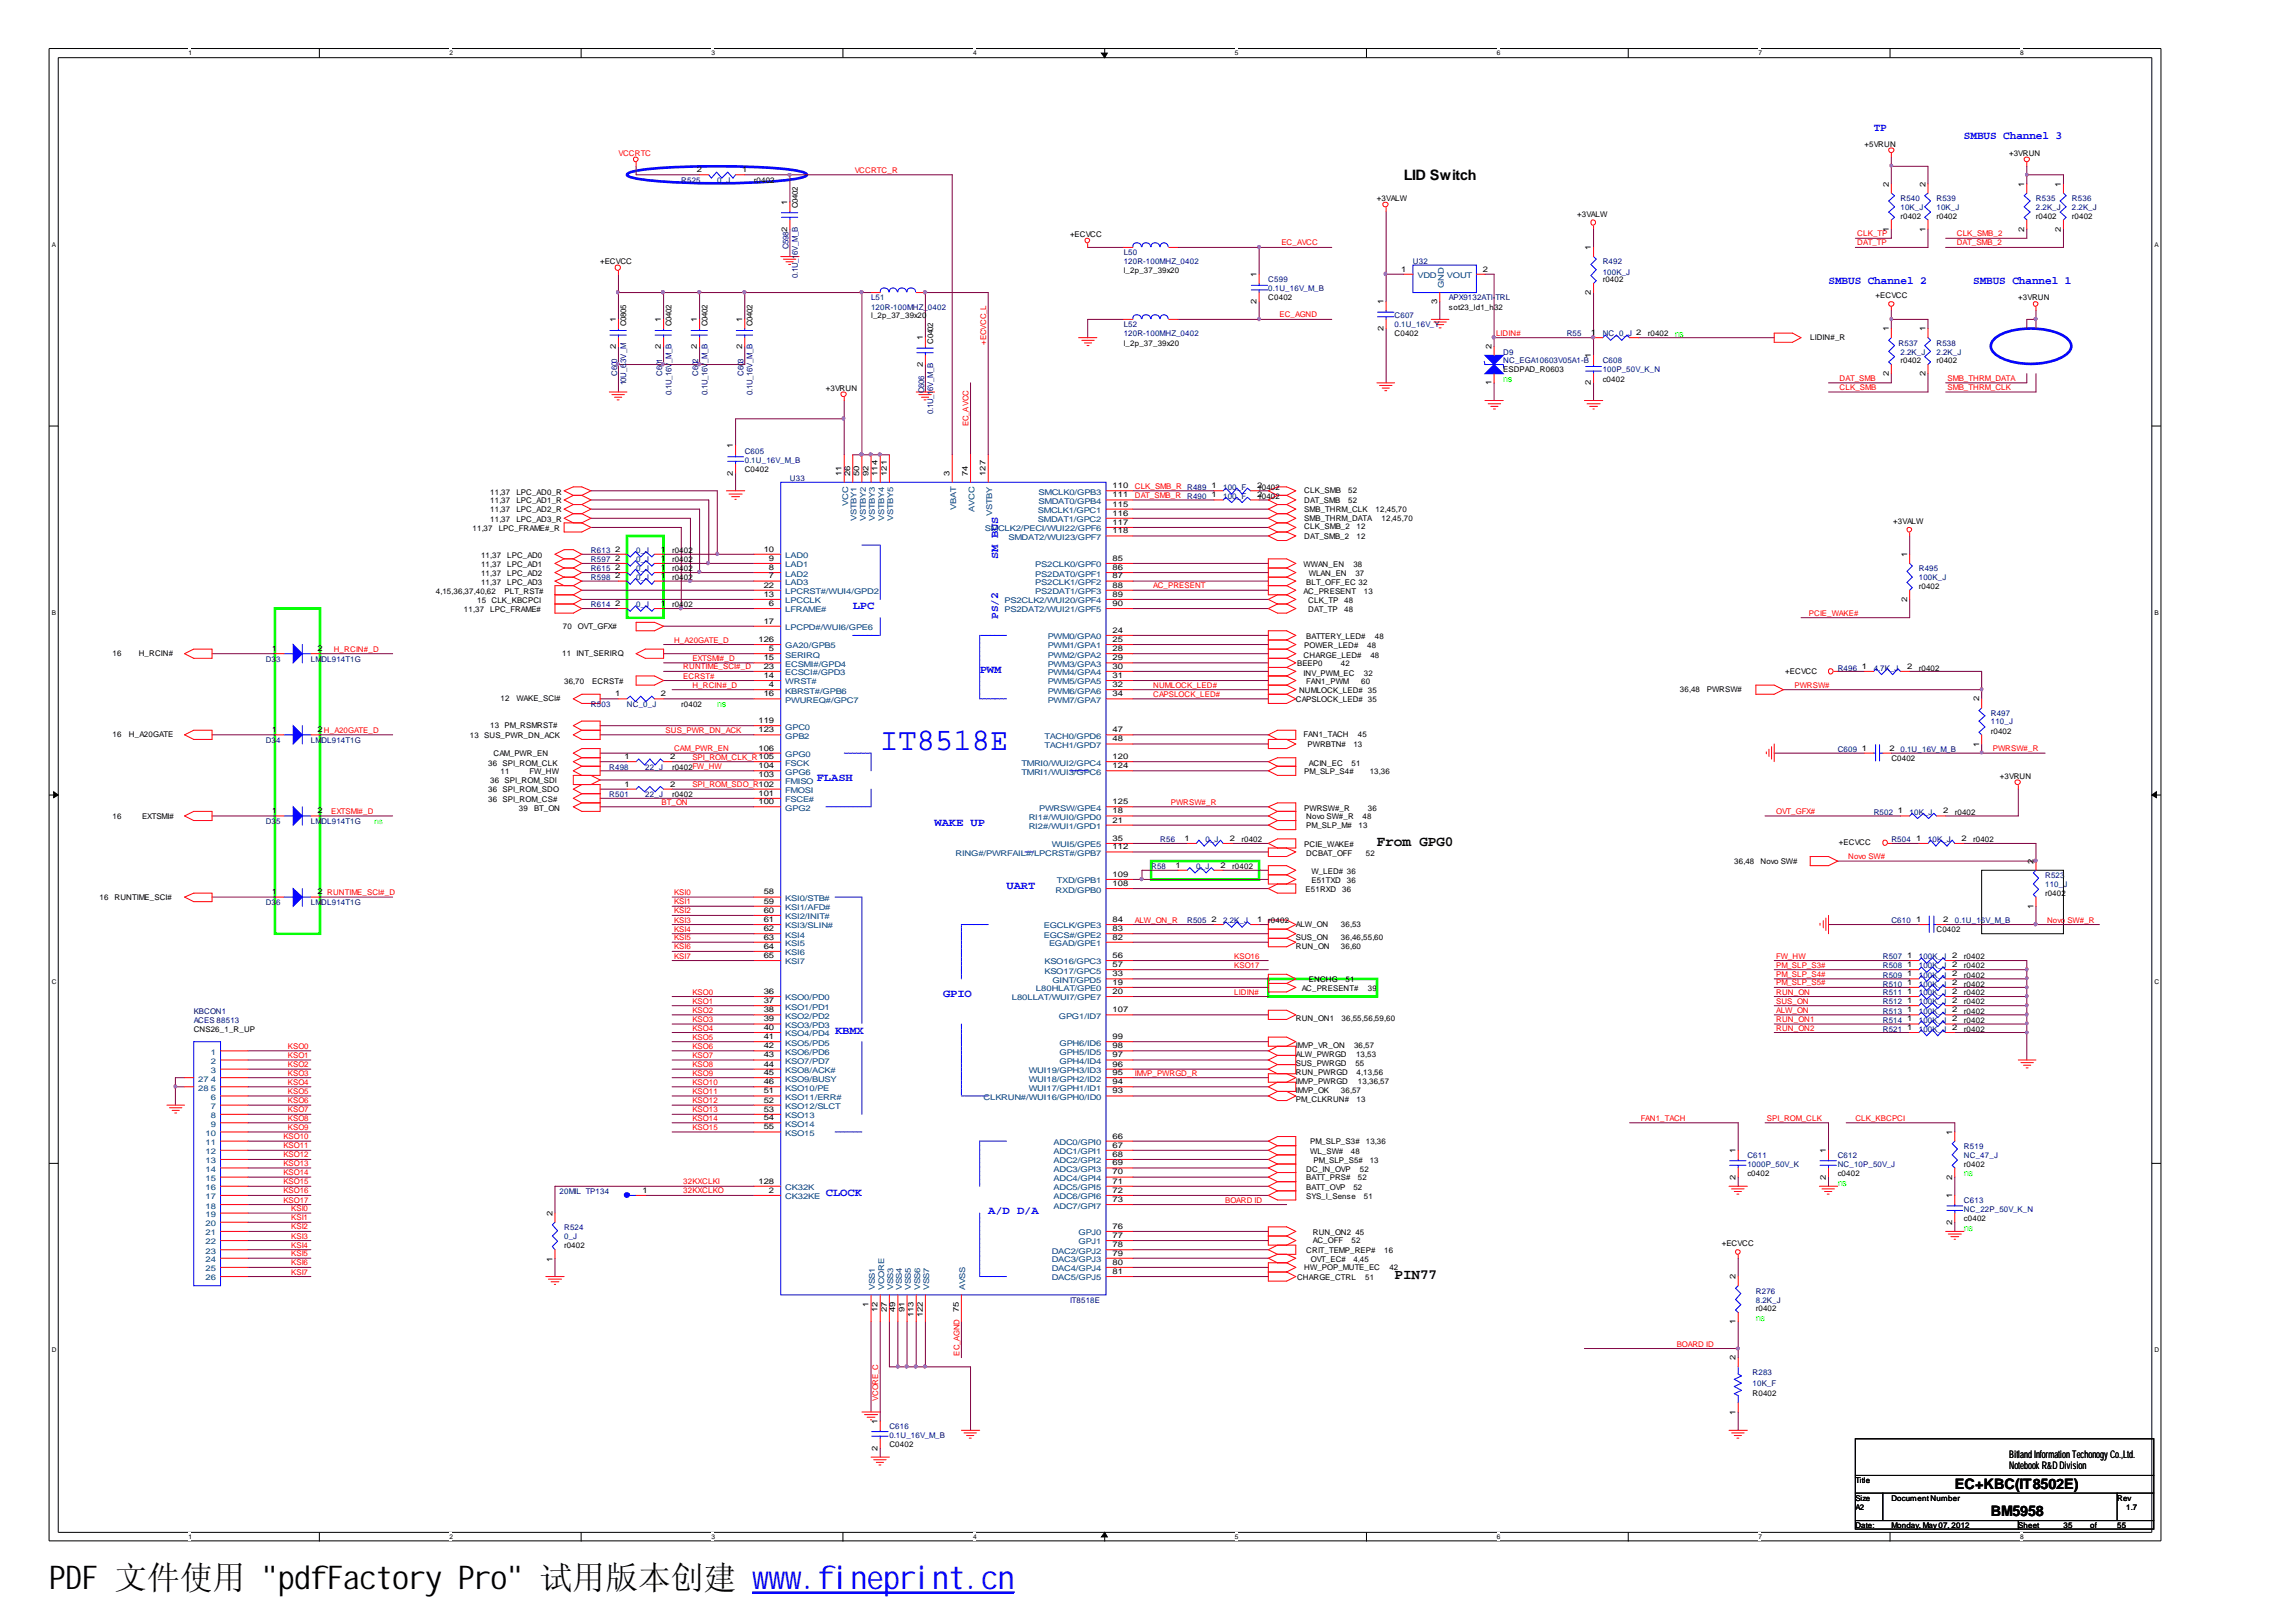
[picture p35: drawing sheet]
<svg xmlns="http://www.w3.org/2000/svg" width="297mm" height="210mm" viewBox="0 0 297 210" stroke-linecap="round" stroke-linejoin="round" font-family="sans-serif">
<defs><g id="words">
<text font-size="4.2" x="6.3" y="205.7">PDF 文件使用 &quot;pdfFactory Pro&quot; 试用版本创建 ww</text>
<text font-size="4.2" fill="#00f" x="99.5" y="205.7">w.fineprint.cn</text>
<text font-size="4.1" fill="#00f" x="113.9" y="97">IT8518E</text>
<g font-size="1.9">
<text x="181.6" y="23.3">LID Switch</text>
<text x="178.1" y="109.5">From GPG0</text>
<text x="180.4" y="165.5">PIN77</text>
<text x="252.9" y="192.7">EC+KBC(IT8502E)</text>
<text x="257.6" y="196.2">BM5958</text>
</g>
<g font-size="1.4" fill="#00f">
<text x="242.4" y="16.9">TP</text>
<text x="254.1" y="18">SMBUS Channel 3</text>
<text x="236.6" y="36.8">SMBUS Channel 2</text>
<text x="255.3" y="36.8">SMBUS Channel 1</text>
<text x="129.1" y="72.4" transform="rotate(-90 129.1 72.4)">SM BUS</text>
<text x="110.3" y="78.8">LPC</text>
<text x="129.1" y="80.1" transform="rotate(-90 129.1 80.1)">PS/2</text>
<text x="126.7" y="87.1">PWM</text>
<text x="105.7" y="101">FLASH</text>
<text x="120.9" y="106.9">WAKE UP</text>
<text x="130.2" y="115.1">UART</text>
<text x="122" y="129">GPIO</text>
<text x="108" y="133.8">KBMX</text>
<text x="106.8" y="154.8">CLOCK</text>
<text x="127.8" y="157.2">A/D D/A</text>
</g>
<g font-size="1.4">
<text x="259.9" y="188.7">BitlllandInformatiiionTechonogyCo.,Ltd.</text>
<text x="259.9" y="190.1">NotebookR&amp;DDivision</text>
<text x="259.9" y="188.7">BitandInformatonTechonogyCo.,Ltd.</text>
</g>
<g font-size="1.2" fill="#0f0">
<text x="216.7" y="43.6">ns</text>
<text x="194.5" y="49.5">ns</text>
<text x="92.8" y="91.5">ns</text>
<text x="237.7" y="153.4">ns</text>
<text x="254.1" y="152.2">ns</text>
<text x="254.1" y="159.3">ns</text>
<text x="227.2" y="171">ns</text>
</g>
<g font-size="1" fill="#f00">
<text x="80" y="20.2">VCCRTC</text>
<text x="110.6" y="22.4">VCCRTC_R</text>
<text x="165.8" y="31.8">EC_AVCC</text>
<text x="240.3" y="31.8">DAT_TP</text>
<text x="240.3" y="30.6">CLK_TP</text>
<text x="253.2" y="30.6">CLK_SMB_2</text>
<text x="253.2" y="31.8">DAT_SMB_2</text>
<text x="165.5" y="41.1">EC_AGND</text>
<text x="127.6" y="44.6" transform="rotate(-90 127.6 44.6)">+ECVCC_L</text>
<text x="193.5" y="43.4">LIDIN#</text>
<text x="238" y="50.5">CLK_SMB</text>
<text x="238" y="49.3">DAT_SMB</text>
<text x="252" y="49.3">SMB_THRM_DATA</text>
<text x="252" y="50.5">SMB_THRM_CLK</text>
<text x="125.3" y="55.1" transform="rotate(-90 125.3 55.1)">EC_AVCC</text>
<text x="146.8" y="64.4">DAT_SMB_R</text>
<text x="146.8" y="63.3">CLK_SMB_R R489</text>
<text x="149.2" y="76.1">AC_PRESENT</text>
<text x="87.2" y="83.2">H_A20GATE_D</text>
<text x="234" y="79.7">PCIE_WAKE#</text>
<text x="43.2" y="84.3">H_RCIN#_D</text>
<text x="88.4" y="86.6">RUNTIME_SCI#_D</text>
<text x="88.4" y="87.8">ECRST#</text>
<text x="89.6" y="89">H_RCIN#_D</text>
<text x="89.6" y="85.5">EXTSMI#_D</text>
<text x="149.2" y="89">NUMLOCK_LED#</text>
<text x="232.2" y="89">PWRSW#</text>
<text x="86.1" y="94.8">SUS_PWR_DN_ACK</text>
<text x="149.2" y="90.2">CAPSLOCK_LED#</text>
<text x="87.2" y="97.2">CAM_PWR_EN</text>
<text x="89.6" y="98.3">SPI_ROM_CLK_R105</text>
<text x="89.6" y="101.9">SPI_ROM_SDO_R102</text>
<text x="257.8" y="97.2">PWRSW#_R</text>
<text x="42.8" y="105.3">EXTSMI#_D</text>
<text x="85.6" y="104.2">BT_ON</text>
<text x="151.5" y="104.2">PWRSW#_R</text>
<text x="229.8" y="105.3">OVT_GFX#</text>
<text x="239.1" y="111.2">Novo SW#</text>
<text x="87.2" y="115.8">KSI0</text>
<text x="87.2" y="117">KSI1</text>
<text x="87.2" y="118.2">KSI2</text>
<text x="87.2" y="119.4">KSI3</text>
<text x="146.8" y="119.4">ALW_ON_R</text>
<text x="264.8" y="119.4">Novo</text>
<text x="267.5" y="119.4">SW#_R</text>
<text x="87.2" y="120.6">KSI4</text>
<text x="87.2" y="121.7">KSI5</text>
<text x="87.2" y="122.9">KSI6</text>
<text x="87.2" y="124.1">KSI7</text>
<text x="159.7" y="125.2">KSO17</text>
<text x="159.7" y="124.1">KSO16</text>
<text x="229.8" y="125.2">PM_SLP_S3#</text>
<text x="229.8" y="124.1">FW_HW</text>
<text x="89.6" y="129.9">KSO1</text>
<text x="89.6" y="131.1">KSO2</text>
<text x="89.6" y="128.7">KSO0</text>
<text x="159.7" y="128.7">LIDIN#</text>
<text x="229.8" y="126.4">PM_SLP_S4#</text>
<text x="229.8" y="127.5">PM_SLP_S5#</text>
<text x="229.8" y="128.7">RUN_ON</text>
<text x="229.8" y="129.9">SUS_ON</text>
<text x="229.8" y="131.1">ALW_ON</text>
<text x="37.3" y="136.9">KSO1</text>
<text x="37.3" y="135.7">KSO0</text>
<text x="89.6" y="132.3">KSO3</text>
<text x="89.6" y="136.9">KSO7</text>
<text x="89.6" y="133.4">KSO4</text>
<text x="89.6" y="134.5">KSO5</text>
<text x="89.6" y="135.7">KSO6</text>
<text x="229.8" y="132.3">RUN_ON1</text>
<text x="229.8" y="133.4">RUN_ON2</text>
<text x="37.3" y="139.2">KSO3</text>
<text x="37.3" y="143.9">KSO7</text>
<text x="37.3" y="140.4">KSO4</text>
<text x="37.3" y="141.6">KSO5</text>
<text x="37.3" y="142.8">KSO6</text>
<text x="37.3" y="138.1">KSO2</text>
<text x="89.6" y="138.1">KSO8</text>
<text x="89.6" y="139.2">KSO9</text>
<text x="89.6" y="140.4">KSO10</text>
<text x="89.6" y="141.6">KSO11</text>
<text x="89.6" y="142.8">KSO12</text>
<text x="89.6" y="143.9">KSO13</text>
<text x="146.8" y="139.2">IMVP_PWRGD_R</text>
<text x="36.7" y="147.4">KSO10</text>
<text x="36.7" y="148.6">KSO11</text>
<text x="36.7" y="149.8">KSO12</text>
<text x="37.3" y="145">KSO8</text>
<text x="37.3" y="146.2">KSO9</text>
<text x="89.6" y="145">KSO14</text>
<text x="89.6" y="146.2">KSO15</text>
<text x="212.3" y="145">FAN1_TACH</text>
<text x="228.6" y="145">SPI_ROM_CLK</text>
<text x="240" y="145">CLK_KBCPCI</text>
<text x="36.7" y="152.1">KSO14</text>
<text x="36.7" y="153.3">KSO15</text>
<text x="36.7" y="150.9">KSO13</text>
<text x="36.7" y="154.4">KSO16</text>
<text x="36.7" y="155.6">KSO17</text>
<text x="88.4" y="153.3">32KXCLKI</text>
<text x="88.4" y="154.4">32KXCLKO</text>
<text x="158.5" y="155.6">BOARD ID</text>
<text x="37.7" y="156.7">KSI0</text>
<text x="37.7" y="157.9">KSI1</text>
<text x="37.7" y="159.1">KSI2</text>
<text x="37.7" y="160.3">KSI3</text>
<text x="37.7" y="161.5">KSI4</text>
<text x="37.7" y="162.6">KSI5</text>
<text x="37.7" y="163.8">KSI6</text>
<text x="37.7" y="164.9">KSI7</text>
<text x="124.1" y="175.4" transform="rotate(-90 124.1 175.4)">EC_AGND</text>
<text x="216.9" y="174.3">BOARD ID</text>
<text x="113.6" y="181.3" transform="rotate(-90 113.6 181.3)">VCORE_C</text>
</g>
<g font-size="1" fill="#000080">
<text x="88.1" y="23.6">R525</text>
<text x="92.8" y="23.6">0_J</text>
<text x="245.9" y="26">R540</text>
<text x="245.9" y="27.2">10K_J</text>
<text x="250.5" y="26">R539</text>
<text x="250.5" y="27.2">10K_J</text>
<text x="263.4" y="26">R535</text>
<text x="263.4" y="27.2">2.2K_J</text>
<text x="268.1" y="26">R536</text>
<text x="268.1" y="27.2">2.2K_J</text>
<text x="102" y="32.3" transform="rotate(-90 102 32.3)">C5982</text>
<text x="103.2" y="36" transform="rotate(-90 103.2 36)">0.1U_16V_M_B</text>
<text x="145.4" y="33">L50</text>
<text x="145.4" y="34.2">120R-100MHZ_0402</text>
<text x="182.8" y="34.2">U32</text>
<text x="207.3" y="34.2">R492</text>
<text x="207.3" y="35.6">100K_J</text>
<text x="112.7" y="38.9">L51</text>
<text x="112.7" y="40.1">120R-100MHZ_0402</text>
<text x="164.1" y="36.5">C599</text>
<text x="164.1" y="37.7">0.1U_16V_M_B</text>
<text x="180.4" y="41.2">C607</text>
<text x="187.5" y="38.9">APX9132ATI-</text>
<text x="193.5" y="38.9">TRL</text>
<text x="81" y="47.2" transform="rotate(-90 81 47.2)">.</text>
<text x="81" y="46.9" transform="rotate(-90 81 46.9)">3V_M</text>
<text x="86.9" y="47" transform="rotate(-90 86.9 47)">_M_B</text>
<text x="91.5" y="47" transform="rotate(-90 91.5 47)">_M_B</text>
<text x="145.4" y="42.3">L52</text>
<text x="145.4" y="43.5">120R-100MHZ_0402</text>
<text x="180.4" y="42.3">0.1U_16V_Y</text>
<text x="194.5" y="45.9">D9</text>
<text x="194.5" y="47">NC_EGA10603V05A1-B</text>
<text x="202.7" y="43.5">R55</text>
<text x="207.3" y="43.5">NC_0_J 2</text>
<text x="207.3" y="47">C608</text>
<text x="245.6" y="44.7">R537</text>
<text x="245.9" y="45.9">2.2K_J</text>
<text x="250.5" y="44.7">R538</text>
<text x="250.5" y="45.9">2.2K_J</text>
<text x="79.8" y="48.6" transform="rotate(-90 79.8 48.6)">C600</text>
<text x="81" y="49.9" transform="rotate(-90 81 49.9)">10U_6</text>
<text x="85.7" y="48.6" transform="rotate(-90 85.7 48.6)">C601</text>
<text x="86.9" y="51.2" transform="rotate(-90 86.9 51.2)">0.1U_16V</text>
<text x="90.3" y="48.6" transform="rotate(-90 90.3 48.6)">C602</text>
<text x="91.5" y="51.2" transform="rotate(-90 91.5 51.2)">0.1U_16V</text>
<text x="96.2" y="48.6" transform="rotate(-90 96.2 48.6)">C603</text>
<text x="97.4" y="51.2" transform="rotate(-90 97.4 51.2)">0.1U_16V_M_B</text>
<text x="119.5" y="50.9" transform="rotate(-90 119.5 50.9)">C606</text>
<text x="120.7" y="53.5" transform="rotate(-90 120.7 53.5)">0.1U_16V_M_B</text>
<text x="207.3" y="48.2">100P_50V_K_N</text>
<text x="96.4" y="58.7">C605</text>
<text x="96.4" y="59.9">0.1U_16V_M_B</text>
<text x="102.2" y="62.2">U33</text>
<text x="153.6" y="64.5">R490</text>
<text x="158.2" y="64.5">100_F</text>
<text x="158.2" y="63.4">100_F</text>
<text x="76.5" y="71.6">R613</text>
<text x="82.3" y="71.6">0_J</text>
<text x="76.5" y="75.1">R598</text>
<text x="76.5" y="73.9">R615</text>
<text x="76.5" y="72.7">R597</text>
<text x="82.3" y="75.1">0_J</text>
<text x="82.3" y="73.9">0_J</text>
<text x="82.3" y="72.7">0_J</text>
<text x="248.2" y="73.9">R495</text>
<text x="248.2" y="75.1">100K_J</text>
<text x="76.5" y="78.6">R614</text>
<text x="82.3" y="78.6">0_J</text>
<text x="34.4" y="85.6">D33</text>
<text x="40.2" y="85.6">LM</text>
<text x="41.6" y="85.6">DL914T1G</text>
<text x="237.7" y="86.8">R496</text>
<text x="242.4" y="86.8">4.7K_J</text>
<text x="76.5" y="91.5">R503</text>
<text x="81.1" y="91.5">NC_0_J</text>
<text x="257.6" y="92.6">R497</text>
<text x="257.6" y="93.7">110_J</text>
<text x="34.4" y="96.1">D34</text>
<text x="40.2" y="96.1">LM</text>
<text x="41.6" y="96.1">DL914T1G</text>
<text x="78.8" y="99.6">R498</text>
<text x="83.5" y="99.6">22_J</text>
<text x="237.7" y="97.3">C609</text>
<text x="245.9" y="97.3">0.1U_16V_M_B</text>
<text x="34.4" y="106.6">D35</text>
<text x="40.2" y="106.6">LM</text>
<text x="41.6" y="106.6">DL914T1G</text>
<text x="78.8" y="103.1">R501</text>
<text x="83.5" y="103.1">22_J</text>
<text x="242.4" y="105.4">R502</text>
<text x="247.1" y="105.4">10K_J</text>
<text x="148.9" y="112.5">R58</text>
<text x="150.1" y="109">R56</text>
<text x="154.8" y="112.5">0_J</text>
<text x="156" y="109">0_J</text>
<text x="244.7" y="109">R504</text>
<text x="249.4" y="109">10K_J</text>
<text x="264.6" y="113.6">R523</text>
<text x="34.4" y="117.1">D36</text>
<text x="40.2" y="117.1">LM</text>
<text x="41.6" y="117.1">DL914T1G</text>
<text x="153.6" y="119.5">R505</text>
<text x="158.2" y="119.5">2.2K_J</text>
<text x="244.7" y="119.5">C610</text>
<text x="252.9" y="119.5">0.1U_16V_M_B</text>
<text x="264.6" y="114.8">110_J</text>
<text x="243.6" y="124.1">R507</text>
<text x="243.6" y="125.3">R508</text>
<text x="248.2" y="124.1">100K_J</text>
<text x="248.2" y="125.3">100K_J</text>
<text x="25.1" y="131.2">KBCON1</text>
<text x="243.6" y="128.8">R511</text>
<text x="243.6" y="130">R512</text>
<text x="243.6" y="131.2">R513</text>
<text x="243.6" y="127.7">R510</text>
<text x="243.6" y="126.5">R509</text>
<text x="248.2" y="128.8">100K_J</text>
<text x="248.2" y="130">100K_J</text>
<text x="248.2" y="131.2">100K_J</text>
<text x="248.2" y="127.7">100K_J</text>
<text x="248.2" y="126.5">100K_J</text>
<text x="25.1" y="132.3">ACES 88513</text>
<text x="243.6" y="133.5">R521</text>
<text x="243.6" y="132.3">R514</text>
<text x="248.2" y="133.5">100K_J</text>
<text x="248.2" y="132.3">100K_J</text>
<text x="226.1" y="149.9">C611</text>
<text x="237.7" y="149.9">C612</text>
<text x="254.1" y="148.7">R519</text>
<text x="254.1" y="149.9">NC_47_J</text>
<text x="72.4" y="154.5">20MIL TP134</text>
<text x="226.1" y="151.1">1000P_50V_K</text>
<text x="237.7" y="151.1">NC_10P_50V_J</text>
<text x="254.1" y="155.7">C613</text>
<text x="73" y="159.2">R524</text>
<text x="73" y="160.4">0_J</text>
<text x="254.1" y="156.9">NC_22P_50V_K_N</text>
<text x="227.2" y="167.4">R276</text>
<text x="138.4" y="168.6">IT8518E</text>
<text x="227.2" y="168.6">8.2K_J</text>
<text x="226.7" y="177.9">R283</text>
<text x="226.7" y="179.3">10K_F</text>
<text x="115.1" y="184.9">C616</text>
<text x="115.1" y="186.1">0.1U_16V_M_B</text>
</g>
<g font-size="1">
<text x="90.2" y="22.3">2</text>
<text x="96" y="22.3">1</text>
<text x="97.5" y="23.6">r0402</text>
<text x="241.2" y="19">+5VRUN</text>
<text x="259.9" y="20.2">+3VRUN</text>
<text x="101.9" y="26.5" transform="rotate(-90 101.9 26.5)">1</text>
<text x="103.2" y="26.9" transform="rotate(-90 103.2 26.9)">C0402</text>
<text x="178.1" y="26">+3VALW</text>
<text x="204" y="28.1">+3VALW</text>
<text x="244.3" y="30" transform="rotate(-90 244.3 30)">1</text>
<text x="244.3" y="24.1" transform="rotate(-90 244.3 24.1)">2</text>
<text x="245.9" y="28.4">r0402</text>
<text x="249.1" y="30" transform="rotate(-90 249.1 30)">1</text>
<text x="249.1" y="24.1" transform="rotate(-90 249.1 24.1)">2</text>
<text x="250.5" y="28.4">r0402</text>
<text x="261.9" y="30" transform="rotate(-90 261.9 30)">2</text>
<text x="261.9" y="24.1" transform="rotate(-90 261.9 24.1)">1</text>
<text x="263.4" y="28.4">r0402</text>
<text x="266.6" y="30" transform="rotate(-90 266.6 30)">2</text>
<text x="266.6" y="24.1" transform="rotate(-90 266.6 24.1)">1</text>
<text x="268.1" y="28.4">r0402</text>
<text x="77.6" y="34.2">+ECVCC</text>
<text x="138.4" y="30.7">+ECVCC</text>
<text x="145.4" y="35.3">l_2p_37_39x20</text>
<text x="162.6" y="35.8" transform="rotate(-90 162.6 35.8)">1</text>
<text x="181.3" y="35.2">1</text>
<text x="191.9" y="35.2">2</text>
<text x="205.8" y="32.4" transform="rotate(-90 205.8 32.4)">1</text>
<text x="79.7" y="41.7" transform="rotate(-90 79.7 41.7)">1</text>
<text x="85.5" y="41.7" transform="rotate(-90 85.5 41.7)">1</text>
<text x="90.2" y="41.7" transform="rotate(-90 90.2 41.7)">1</text>
<text x="96" y="41.7" transform="rotate(-90 96 41.7)">1</text>
<text x="112.7" y="41.2">l_2p_37_39x20</text>
<text x="162.6" y="39.4" transform="rotate(-90 162.6 39.4)">2</text>
<text x="164.1" y="38.9">C0402</text>
<text x="179" y="39.3" transform="rotate(-90 179 39.3)">1</text>
<text x="185.9" y="39.4" transform="rotate(-90 185.9 39.4)">3</text>
<text x="187.5" y="40.1">sot23_ld1_h32</text>
<text x="205.8" y="38.2" transform="rotate(-90 205.8 38.2)">2</text>
<text x="207.3" y="36.5">r0402</text>
<text x="242.7" y="38.6">+ECVCC</text>
<text x="261.1" y="38.9">+3VRUN</text>
<text x="79.7" y="45.2" transform="rotate(-90 79.7 45.2)">2</text>
<text x="81" y="42.2" transform="rotate(-90 81 42.2)">C0805</text>
<text x="85.5" y="45.2" transform="rotate(-90 85.5 45.2)">2</text>
<text x="86.9" y="42.2" transform="rotate(-90 86.9 42.2)">C0402</text>
<text x="90.2" y="45.2" transform="rotate(-90 90.2 45.2)">2</text>
<text x="91.5" y="42.2" transform="rotate(-90 91.5 42.2)">C0402</text>
<text x="96" y="45.2" transform="rotate(-90 96 45.2)">2</text>
<text x="97.4" y="42.2" transform="rotate(-90 97.4 42.2)">C0402</text>
<text x="119.4" y="47.5" transform="rotate(-90 119.4 47.5)">2</text>
<text x="119.4" y="44" transform="rotate(-90 119.4 44)">1</text>
<text x="120.7" y="44.5" transform="rotate(-90 120.7 44.5)">C0402</text>
<text x="145.4" y="44.7">l_2p_37_39x20</text>
<text x="179" y="42.9" transform="rotate(-90 179 42.9)">2</text>
<text x="180.4" y="43.5">C0402</text>
<text x="193" y="45.1" transform="rotate(-90 193 45.1)">2</text>
<text x="205.8" y="46.3" transform="rotate(-90 205.8 46.3)">1</text>
<text x="205.8" y="43.4">1</text>
<text x="213.2" y="43.5">r0402</text>
<text x="234.2" y="44">LIDIN#_R</text>
<text x="244.3" y="42.9" transform="rotate(-90 244.3 42.9)">1</text>
<text x="245.9" y="47">r0402</text>
<text x="249.1" y="42.9" transform="rotate(-90 249.1 42.9)">1</text>
<text x="250.5" y="47">r0402</text>
<text x="106.8" y="50.6">+3VRUN</text>
<text x="193" y="49.9" transform="rotate(-90 193 49.9)">1</text>
<text x="194.5" y="48.2">ESDPAD_R0603</text>
<text x="205.8" y="49.9" transform="rotate(-90 205.8 49.9)">2</text>
<text x="207.3" y="49.4">c0402</text>
<text x="244.3" y="48.7" transform="rotate(-90 244.3 48.7)">2</text>
<text x="249.1" y="48.7" transform="rotate(-90 249.1 48.7)">2</text>
<text x="94.8" y="58" transform="rotate(-90 94.8 58)">1</text>
<text x="63.4" y="65.1">11,37</text>
<text x="63.4" y="64">11,37</text>
<text x="66.8" y="65.1">LPC_AD1_R</text>
<text x="66.8" y="64">LPC_AD0_R</text>
<text x="94.8" y="61.6" transform="rotate(-90 94.8 61.6)">2</text>
<text x="96.4" y="61.1">C0402</text>
<text x="108.9" y="61.6" transform="rotate(-90 108.9 61.6)">11</text>
<text x="110" y="61.6" transform="rotate(-90 110 61.6)">26</text>
<text x="111.2" y="61.6" transform="rotate(-90 111.2 61.6)">50</text>
<text x="112.4" y="61.6" transform="rotate(-90 112.4 61.6)">92</text>
<text x="113.5" y="61.6" transform="rotate(-90 113.5 61.6)">114</text>
<text x="114.7" y="61.6" transform="rotate(-90 114.7 61.6)">121</text>
<text x="122.9" y="61.6" transform="rotate(-90 122.9 61.6)">3</text>
<text x="125.2" y="61.6" transform="rotate(-90 125.2 61.6)">74</text>
<text x="127.5" y="61.6" transform="rotate(-90 127.5 61.6)">127</text>
<text x="143.9" y="63.2">110</text>
<text x="143.9" y="65.5">115</text>
<text x="143.9" y="64.4">111</text>
<text x="156.7" y="64.4">1</text>
<text x="156.7" y="63.2">1</text>
<text x="162.6" y="64.4">2r0402</text>
<text x="162.6" y="63.2">2</text>
<text x="162.9" y="63.4">r0402</text>
<text x="168.7" y="65">DAT_SMB</text>
<text x="168.7" y="63.9">CLK_SMB</text>
<text x="174.4" y="65">52</text>
<text x="174.4" y="63.9">52</text>
<text x="61.1" y="68.7">11,37</text>
<text x="63.4" y="66.3">11,37</text>
<text x="63.4" y="67.5">11,37</text>
<text x="64.5" y="68.7">LPC_FRAME#_R</text>
<text x="66.8" y="66.3">LPC_AD2_R</text>
<text x="66.8" y="67.5">LPC_AD3_R</text>
<text x="79.6" y="71.4">2</text>
<text x="85.5" y="71.4">1</text>
<text x="87" y="71.6">r0402</text>
<text x="98.8" y="71.4">10</text>
<text x="143.9" y="66.7">116</text>
<text x="143.9" y="67.9">117</text>
<text x="143.9" y="69">118</text>
<text x="168.7" y="69.7">DAT_SMB_2</text>
<text x="168.7" y="68.5">CLK_SMB_2</text>
<text x="168.7" y="67.4">SMB_THRM_DATA</text>
<text x="168.7" y="66.2">SMB_THRM_CLK</text>
<text x="175.5" y="69.7">12</text>
<text x="175.5" y="68.5">12</text>
<text x="178" y="66.2">12,45,70</text>
<text x="178.7" y="67.4">12,45,70</text>
<text x="244.9" y="67.8">+3VALW</text>
<text x="56.4" y="76.8">4,15,36,37,40,62</text>
<text x="61.7" y="78">15 CLK_KBCPCI</text>
<text x="62.2" y="75.7">11,37</text>
<text x="62.2" y="74.5">11,37</text>
<text x="62.2" y="73.3">11,37</text>
<text x="62.2" y="72.2">11,37</text>
<text x="65.3" y="76.8">PLT_RST#</text>
<text x="65.6" y="75.7">LPC_AD3</text>
<text x="65.6" y="74.5">LPC_AD2</text>
<text x="65.6" y="73.3">LPC_AD1</text>
<text x="65.6" y="72.2">LPC_AD0</text>
<text x="79.6" y="74.9">2</text>
<text x="79.6" y="73.8">2</text>
<text x="79.6" y="72.6">2</text>
<text x="85.5" y="74.9">1</text>
<text x="85.5" y="73.8">1</text>
<text x="85.5" y="72.6">1</text>
<text x="87" y="75.1">r0402</text>
<text x="87" y="73.9">r0402</text>
<text x="87" y="72.7">r0402</text>
<text x="98.8" y="77.2">13</text>
<text x="98.8" y="76">22</text>
<text x="99.5" y="72.6">9</text>
<text x="99.5" y="73.8">8</text>
<text x="99.5" y="74.9">7</text>
<text x="143.9" y="72.6">85</text>
<text x="143.9" y="73.8">86</text>
<text x="143.9" y="74.9">87</text>
<text x="143.9" y="76">88</text>
<text x="143.9" y="77.2">89</text>
<text x="168.7" y="73.3">WWAN_EN</text>
<text x="168.7" y="76.8">AC_PRESENT</text>
<text x="169" y="75.7">BLT_OFF_EC 32</text>
<text x="169.2" y="78">CLK_TP</text>
<text x="169.3" y="74.5">WLAN_EN</text>
<text x="173.9" y="78">48</text>
<text x="175.1" y="73.3">38</text>
<text x="175.3" y="74.5">37</text>
<text x="176.4" y="76.8">13</text>
<text x="246.7" y="77.9" transform="rotate(-90 246.7 77.9)">2</text>
<text x="246.7" y="72.1" transform="rotate(-90 246.7 72.1)">1</text>
<text x="248.2" y="76.2">r0402</text>
<text x="60" y="79.2">11,37</text>
<text x="63.4" y="79.2">LPC_FRAME#</text>
<text x="72.8" y="81.4">70</text>
<text x="74.8" y="81.4">OVT_GFX#</text>
<text x="79.6" y="78.4">2</text>
<text x="85.5" y="78.4">1</text>
<text x="87" y="78.6">r0402</text>
<text x="98.1" y="83.1">126</text>
<text x="98.8" y="80.7">17</text>
<text x="99.5" y="78.4">6</text>
<text x="143.9" y="78.4">90</text>
<text x="143.9" y="81.9">24</text>
<text x="143.9" y="83.1">25</text>
<text x="168.7" y="83.8">POWER_LED#</text>
<text x="169" y="82.6">BATTERY_LED#</text>
<text x="169.2" y="79.2">DAT_TP</text>
<text x="173.9" y="79.2">48</text>
<text x="176.9" y="83.8">48</text>
<text x="177.9" y="82.6">48</text>
<text x="14.6" y="84.9">16</text>
<text x="17.9" y="84.9">H_RCIN#</text>
<text x="35.2" y="84.3">1</text>
<text x="41.1" y="84.3">2</text>
<text x="72.7" y="84.9">11 INT_SERIRQ</text>
<text x="73" y="88.5">36,70</text>
<text x="76.6" y="88.5">ECRST#</text>
<text x="98.8" y="87.7">14</text>
<text x="98.8" y="85.4">15</text>
<text x="98.8" y="86.5">23</text>
<text x="99.5" y="84.3">5</text>
<text x="99.5" y="88.9">4</text>
<text x="143.9" y="84.3">28</text>
<text x="143.9" y="85.4">29</text>
<text x="143.9" y="86.5">30</text>
<text x="143.9" y="87.7">31</text>
<text x="143.9" y="88.9">32</text>
<text x="167.8" y="86.2">BEEP0</text>
<text x="168.1" y="89.7">NUMLOCK_LED# 35</text>
<text x="168.7" y="85.1">CHARGE_LED#</text>
<text x="168.7" y="87.5">INV_PWM_EC</text>
<text x="169" y="88.5">FAN1_PWM</text>
<text x="173.5" y="86.2">42</text>
<text x="176.1" y="88.5">60</text>
<text x="176.4" y="87.5">32</text>
<text x="177.3" y="85.1">48</text>
<text x="217.3" y="89.6">36,48</text>
<text x="220.8" y="89.6">PWRSW#</text>
<text x="231" y="87.2">+ECVCC</text>
<text x="240.9" y="86.5">1</text>
<text x="246.7" y="86.5">2</text>
<text x="248.2" y="86.8">r0402</text>
<text x="14.6" y="95.4">16</text>
<text x="16.7" y="95.4">H_A20GATE</text>
<text x="35.2" y="94.8">1</text>
<text x="41.1" y="94.8">2H_A20GATE_D</text>
<text x="60.8" y="95.5">13 SUS_PWR_DN_ACK</text>
<text x="63.4" y="94.2">13 PM_RSMRST#</text>
<text x="64.8" y="90.8">12</text>
<text x="66.8" y="90.8">WAKE_SCI#</text>
<text x="79.6" y="90.1">1</text>
<text x="85.5" y="90.1">2</text>
<text x="88.1" y="91.5">r0402</text>
<text x="98.1" y="94.8">123</text>
<text x="98.1" y="93.6">119</text>
<text x="98.8" y="90.1">16</text>
<text x="143.9" y="94.8">47</text>
<text x="143.9" y="95.9">48</text>
<text x="143.9" y="90.1">34</text>
<text x="167.6" y="90.9">CAPSLOCK_LED# 35</text>
<text x="168.7" y="95.4">FAN1_TACH</text>
<text x="175.7" y="95.4">45</text>
<text x="256" y="90.8" transform="rotate(-90 256 90.8)">2</text>
<text x="257.6" y="94.9">r0402</text>
<text x="63.2" y="99.1">36 SPI_ROM_CLK</text>
<text x="63.4" y="101.4">36 SPI_ROM_SDI</text>
<text x="63.8" y="97.9">CAM_PWR_EN</text>
<text x="64.8" y="100.2">11</text>
<text x="68.5" y="100.2">FW_HW</text>
<text x="80.8" y="101.8">1</text>
<text x="80.8" y="98.2">1</text>
<text x="86.7" y="101.8">2</text>
<text x="86.7" y="98.2">2</text>
<text x="87" y="99.6">r0402FW_HW</text>
<text x="98.1" y="97.1">106</text>
<text x="98.1" y="99.4">104</text>
<text x="98.1" y="100.6">103</text>
<text x="143.9" y="98.2">120</text>
<text x="143.9" y="99.4">124</text>
<text x="168.7" y="100.2">PM_SLP_S4#</text>
<text x="169.2" y="96.7">PWRBTN#</text>
<text x="169.3" y="99.1">ACIN_EC</text>
<text x="174.8" y="99.1">51</text>
<text x="175.1" y="96.7">13</text>
<text x="177.2" y="100.2">13,36</text>
<text x="240.9" y="97.1">1</text>
<text x="244.4" y="97.1">2</text>
<text x="244.7" y="98.5">C0402</text>
<text x="256" y="96.6" transform="rotate(-90 256 96.6)">1</text>
<text x="258.7" y="100.8">+3VRUN</text>
<text x="14.6" y="105.9">16</text>
<text x="18.4" y="105.9">EXTSMI#</text>
<text x="35.2" y="105.3">1</text>
<text x="41.1" y="105.3">2</text>
<text x="63.2" y="103.7">36 SPI_ROM_CS#</text>
<text x="63.2" y="102.5">36 SPI_ROM_SDO</text>
<text x="67.1" y="104.9">39</text>
<text x="69.1" y="104.9">BT_ON</text>
<text x="87" y="103.1">r0402</text>
<text x="98.1" y="103">101</text>
<text x="98.1" y="104.1">100</text>
<text x="143.9" y="104.1">125</text>
<text x="143.9" y="105.3">18</text>
<text x="143.9" y="106.4">21</text>
<text x="168.7" y="104.9">PWRSW#_R</text>
<text x="169" y="106">Novo SW#_R</text>
<text x="169" y="107.2">PM_SLP_M#</text>
<text x="175.8" y="107.2">13</text>
<text x="176.3" y="106">48</text>
<text x="177" y="104.9">36</text>
<text x="245.5" y="105.3">1</text>
<text x="251.4" y="105.3">2</text>
<text x="252.9" y="105.4">r0402</text>
<text x="143.9" y="108.8">35</text>
<text x="143.9" y="109.9">112</text>
<text x="143.9" y="113.5">109</text>
<text x="152.1" y="112.3">1</text>
<text x="153.2" y="108.8">1</text>
<text x="157.9" y="112.3">2</text>
<text x="159.1" y="108.8">2</text>
<text x="159.4" y="112.5">r0402</text>
<text x="160.6" y="109">r0402</text>
<text x="168.7" y="109.6">PCIE_WAKE#</text>
<text x="169" y="110.8">DCBAT_OFF</text>
<text x="169.7" y="113">W_LED# 36</text>
<text x="176.7" y="110.8">52</text>
<text x="224.4" y="111.8">36,48</text>
<text x="227.8" y="111.8">Novo SW#</text>
<text x="237.9" y="109.4">+ECVCC</text>
<text x="247.9" y="108.8">1</text>
<text x="253.7" y="108.8">2</text>
<text x="255.3" y="109">r0402</text>
<text x="263.1" y="111.8" transform="rotate(-90 263.1 111.8)">2</text>
<text x="12.9" y="116.4">16</text>
<text x="14.8" y="116.4">RUNTIME_SCI#</text>
<text x="35.2" y="115.8">1</text>
<text x="41.1" y="115.8">2 RUNTIME_SCI#_D</text>
<text x="98.8" y="115.8">58</text>
<text x="98.8" y="116.9">59</text>
<text x="98.8" y="118.1">60</text>
<text x="98.8" y="119.3">61</text>
<text x="143.9" y="114.7">108</text>
<text x="143.9" y="119.3">84</text>
<text x="156.7" y="119.3">2</text>
<text x="162.6" y="119.3">1</text>
<text x="164.1" y="119.5">r0402</text>
<text x="167.6" y="120">ALW_ON</text>
<text x="168.9" y="115.4">E51RXD</text>
<text x="169.7" y="114.2">E51TXD</text>
<text x="173.5" y="120">36,53</text>
<text x="173.7" y="115.4">36</text>
<text x="174.2" y="114.2">36</text>
<text x="247.9" y="119.3">1</text>
<text x="251.4" y="119.3">2</text>
<text x="263.1" y="117.6" transform="rotate(-90 263.1 117.6)">1</text>
<text x="264.6" y="116">r0402</text>
<text x="98.8" y="120.5">62</text>
<text x="98.8" y="121.6">63</text>
<text x="98.8" y="122.8">64</text>
<text x="98.8" y="124">65</text>
<text x="143.9" y="120.5">83</text>
<text x="143.9" y="121.6">82</text>
<text x="143.9" y="125.2">57</text>
<text x="143.9" y="124">56</text>
<text x="167.6" y="122.8">RUN_ON</text>
<text x="167.6" y="121.6">SUS_ON</text>
<text x="173.5" y="122.8">36,60</text>
<text x="173.5" y="121.6">36,46,55,60</text>
<text x="246.7" y="124">1</text>
<text x="246.7" y="125.2">1</text>
<text x="250.5" y="120.7">C0402</text>
<text x="252.6" y="124">2</text>
<text x="252.6" y="125.2">2</text>
<text x="254.1" y="124.1">r0402</text>
<text x="254.1" y="125.3">r0402</text>
<text x="98.8" y="128.6">36</text>
<text x="98.8" y="129.8">37</text>
<text x="98.8" y="131">38</text>
<text x="143.9" y="126.3">33</text>
<text x="143.9" y="128.6">20</text>
<text x="143.9" y="127.4">19</text>
<text x="143.9" y="131">107</text>
<text x="168.4" y="128.3">AC_PRESENT#</text>
<text x="169.3" y="127.1">ENCHG</text>
<text x="174.1" y="127.1">51</text>
<text x="177" y="128.3">39</text>
<text x="246.7" y="128.6">1</text>
<text x="246.7" y="129.8">1</text>
<text x="246.7" y="131">1</text>
<text x="246.7" y="127.4">1</text>
<text x="246.7" y="126.3">1</text>
<text x="252.6" y="128.6">2</text>
<text x="252.6" y="129.8">2</text>
<text x="252.6" y="131">2</text>
<text x="252.6" y="127.4">2</text>
<text x="252.6" y="126.3">2</text>
<text x="254.1" y="128.8">r0402</text>
<text x="254.1" y="130">r0402</text>
<text x="254.1" y="131.2">r0402</text>
<text x="254.1" y="127.7">r0402</text>
<text x="254.1" y="126.5">r0402</text>
<text x="25.1" y="133.5">CNS26_1_R_UP</text>
<text x="98.8" y="132.2">39</text>
<text x="98.8" y="133.3">40</text>
<text x="98.8" y="134.5">41</text>
<text x="98.8" y="135.7">42</text>
<text x="98.8" y="136.8">43</text>
<text x="143.9" y="135.7">98</text>
<text x="143.9" y="134.5">99</text>
<text x="143.9" y="136.8">97</text>
<text x="167.6" y="135.6">IMVP_VR_ON</text>
<text x="167.6" y="132.1">RUN_ON1</text>
<text x="167.6" y="137.9">SUS_PWRGD</text>
<text x="167.6" y="136.8">ALW_PWRGD</text>
<text x="173.6" y="132.1">36,55,56,59,60</text>
<text x="175.2" y="135.6">36,57</text>
<text x="175.3" y="137.9">55</text>
<text x="175.4" y="136.8">13,53</text>
<text x="246.7" y="133.3">1</text>
<text x="246.7" y="132.2">1</text>
<text x="252.6" y="133.3">2</text>
<text x="252.6" y="132.2">2</text>
<text x="254.1" y="133.5">r0402</text>
<text x="254.1" y="132.3">r0402</text>
<text x="98.8" y="138">44</text>
<text x="98.8" y="139.1">45</text>
<text x="98.8" y="140.3">46</text>
<text x="98.8" y="141.5">51</text>
<text x="98.8" y="142.7">52</text>
<text x="98.8" y="143.9">53</text>
<text x="143.9" y="138">96</text>
<text x="143.9" y="140.3">94</text>
<text x="143.9" y="139.1">95</text>
<text x="143.9" y="141.5">93</text>
<text x="167.6" y="141.4">IMVP_OK</text>
<text x="167.6" y="140.3">IMVP_PWRGD</text>
<text x="167.6" y="142.6">PM_CLKRUN#</text>
<text x="167.6" y="139.1">RUN_PWRGD</text>
<text x="173.5" y="141.4">36,57</text>
<text x="175.5" y="142.6">13</text>
<text x="175.5" y="139.1">4,13,56</text>
<text x="175.7" y="140.3">13,36,57</text>
<text x="98.8" y="145">54</text>
<text x="98.8" y="146.1">55</text>
<text x="143.9" y="147.3">66</text>
<text x="143.9" y="148.5">67</text>
<text x="143.9" y="149.7">68</text>
<text x="169.5" y="148.1">PM_SLP_S3#</text>
<text x="169.5" y="149.3">WL_SW#</text>
<text x="174.8" y="149.3">48</text>
<text x="176.7" y="148.1">13,36</text>
<text x="224.5" y="149.2" transform="rotate(-90 224.5 149.2)">1</text>
<text x="236.2" y="149.2" transform="rotate(-90 236.2 149.2)">1</text>
<text x="252.6" y="146.8" transform="rotate(-90 252.6 146.8)">1</text>
<text x="83.1" y="154.4">1</text>
<text x="98.1" y="153.2">128</text>
<text x="99.5" y="154.4">2</text>
<text x="143.9" y="150.8">69</text>
<text x="143.9" y="152">70</text>
<text x="143.9" y="153.2">71</text>
<text x="143.9" y="154.4">72</text>
<text x="143.9" y="155.5">73</text>
<text x="169" y="152.8">BATT_PRS#</text>
<text x="169" y="151.7">DC_IN_OVP</text>
<text x="169" y="153.9">BATT_OVP</text>
<text x="169" y="155.1">SYS_I_Sense</text>
<text x="169.9" y="150.5">PM_SLP_S5#</text>
<text x="175.1" y="153.9">52</text>
<text x="175.7" y="152.8">52</text>
<text x="175.9" y="151.7">52</text>
<text x="176.4" y="155.1">51</text>
<text x="177.2" y="150.5">13</text>
<text x="224.5" y="152.7" transform="rotate(-90 224.5 152.7)">2</text>
<text x="226.1" y="152.2">c0402</text>
<text x="236.2" y="152.7" transform="rotate(-90 236.2 152.7)">2</text>
<text x="237.7" y="152.2">c0402</text>
<text x="252.6" y="155" transform="rotate(-90 252.6 155)">1</text>
<text x="252.6" y="152.7" transform="rotate(-90 252.6 152.7)">2</text>
<text x="254.1" y="151.1">r0402</text>
<text x="71.5" y="157.3" transform="rotate(-90 71.5 157.3)">2</text>
<text x="73" y="161.6">r0402</text>
<text x="143.9" y="161.4">78</text>
<text x="143.9" y="160.2">77</text>
<text x="143.9" y="159">76</text>
<text x="169.8" y="159.8">RUN_ON2</text>
<text x="169.8" y="160.9">AC_OFF</text>
<text x="174.8" y="160.9">52</text>
<text x="175.3" y="159.8">45</text>
<text x="222.8" y="161.3">+ECVCC</text>
<text x="252.6" y="158.5" transform="rotate(-90 252.6 158.5)">2</text>
<text x="254.1" y="158">c0402</text>
<text x="71.5" y="163.3" transform="rotate(-90 71.5 163.3)">1</text>
<text x="143.9" y="162.5">79</text>
<text x="143.9" y="164.9">81</text>
<text x="143.9" y="163.7">80</text>
<text x="167.8" y="165.6">CHARGE_CTRL</text>
<text x="168.7" y="164.4">HW_POP_MUTE_EC</text>
<text x="169" y="162.2">CRIT_TEMP_REP#</text>
<text x="169.6" y="163.3">OVT_EC#</text>
<text x="175.1" y="163.3">4,45</text>
<text x="176.6" y="165.6">51</text>
<text x="179.1" y="162.2">16</text>
<text x="179.7" y="164.4">42</text>
<text x="224.5" y="165.5" transform="rotate(-90 224.5 165.5)">2</text>
<text x="112.4" y="169.1" transform="rotate(-90 112.4 169.1)">1</text>
<text x="113.5" y="169.8" transform="rotate(-90 113.5 169.8)">12</text>
<text x="114.7" y="169.8" transform="rotate(-90 114.7 169.8)">27</text>
<text x="115.8" y="169.8" transform="rotate(-90 115.8 169.8)">49</text>
<text x="117" y="169.8" transform="rotate(-90 117 169.8)">91</text>
<text x="118.2" y="170.4" transform="rotate(-90 118.2 170.4)">113</text>
<text x="119.4" y="170.4" transform="rotate(-90 119.4 170.4)">122</text>
<text x="124" y="169.8" transform="rotate(-90 124 169.8)">75</text>
<text x="224.5" y="171.4" transform="rotate(-90 224.5 171.4)">1</text>
<text x="227.2" y="169.7">r0402</text>
<text x="224.5" y="176" transform="rotate(-90 224.5 176)">2</text>
<text x="113.5" y="184.2" transform="rotate(-90 113.5 184.2)">1</text>
<text x="224.5" y="183.1" transform="rotate(-90 224.5 183.1)">1</text>
<text x="226.7" y="180.7">R0402</text>
<text x="113.5" y="187.7" transform="rotate(-90 113.5 187.7)">2</text>
<text x="115.1" y="187.2">C0402</text>
<text x="240" y="192">Title</text>
<text x="240" y="195.4">A2</text>
<text x="240" y="194.2">Size</text>
<text x="240" y="197.8">Date:</text>
<text x="244.7" y="197.8">Monday, May07, 2012</text>
<text x="244.7" y="194.2">Document Number</text>
<text x="261.1" y="197.8">Sheet</text>
<text x="267" y="197.8">35</text>
<text x="270.4" y="197.8">of</text>
<text x="273.9" y="197.8">55</text>
<text x="273.9" y="194.2">Rev</text>
<text x="275.1" y="195.4">1.7</text>
</g>
<g font-size="1" fill="#004080">
<text x="183.4" y="36">VDD</text>
<text x="187.2" y="36">VOUT</text>
<text x="186.8" y="37.3" transform="rotate(-90 186.8 37.3)">GND</text>
<text x="109.7" y="65.5" transform="rotate(-90 109.7 65.5)">VCC</text>
<text x="123.7" y="66" transform="rotate(-90 123.7 66)">VBAT</text>
<text x="134.4" y="64">SMCLK0/GPB3</text>
<text x="134.4" y="65.2">SMDAT0/GPB4</text>
<text x="110.8" y="67.4" transform="rotate(-90 110.8 67.4)">VSTBY1</text>
<text x="112" y="67.4" transform="rotate(-90 112 67.4)">VSTBY2</text>
<text x="113.2" y="67.4" transform="rotate(-90 113.2 67.4)">VSTBY3</text>
<text x="114.4" y="67.4" transform="rotate(-90 114.4 67.4)">VSTBY4</text>
<text x="115.6" y="67.4" transform="rotate(-90 115.6 67.4)">VSTBY5</text>
<text x="126.1" y="66.2" transform="rotate(-90 126.1 66.2)">AVCC</text>
<text x="127.4" y="68.8">SMCLK2/PECI/WUI22/GPF6</text>
<text x="128.4" y="66.7" transform="rotate(-90 128.4 66.7)">VSTBY</text>
<text x="130.5" y="69.9">SMDAT2/WUI23/GPF7</text>
<text x="134.3" y="66.4">SMCLK1/GPC1</text>
<text x="134.3" y="67.6">SMDAT1/GPC2</text>
<text x="101.6" y="72.2">LAD0</text>
<text x="101.6" y="73.4">LAD1</text>
<text x="101.6" y="74.6">LAD2</text>
<text x="101.6" y="75.7">LAD3</text>
<text x="101.6" y="76.9">LPCRST#/WUI4/GPD2</text>
<text x="133.9" y="73.4">PS2CLK0/GPF0</text>
<text x="133.9" y="74.6">PS2DAT0/GPF1</text>
<text x="133.9" y="75.7">PS2CLK1/GPF2</text>
<text x="133.9" y="76.9">PS2DAT1/GPF3</text>
<text x="101.6" y="78.1">LPCCLK</text>
<text x="101.6" y="79.3">LFRAME#</text>
<text x="101.6" y="81.5">LPCPD#/WUI6/GPE6</text>
<text x="101.6" y="83.9">GA20/GPB5</text>
<text x="130" y="78.1">PS2CLK2/WUI20/GPF4</text>
<text x="130" y="79.3">PS2DAT2/WUI21/GPF5</text>
<text x="135.6" y="82.7">PWM0/GPA0</text>
<text x="135.6" y="83.9">PWM1/GPA1</text>
<text x="101.6" y="88.6">WRST#</text>
<text x="101.6" y="85.1">SERIRQ</text>
<text x="101.6" y="86.3">ECSMI#/GPD4</text>
<text x="101.6" y="87.4">ECSCI#/GPD3</text>
<text x="101.6" y="89.8">KBRST#/GPB6</text>
<text x="135.6" y="85.1">PWM2/GPA2</text>
<text x="135.6" y="86.3">PWM3/GPA3</text>
<text x="135.6" y="87.4">PWM4/GPA4</text>
<text x="135.6" y="88.6">PWM5/GPA5</text>
<text x="135.6" y="89.8">PWM6/GPA6</text>
<text x="101.6" y="95.6">GPB2</text>
<text x="101.6" y="90.9">PWUREQ#/GPC7</text>
<text x="101.6" y="94.4">GPC0</text>
<text x="135.1" y="95.6">TACH0/GPD6</text>
<text x="135.6" y="90.9">PWM7/GPA7</text>
<text x="101.6" y="98">GPG0</text>
<text x="101.6" y="99.1">FSCK</text>
<text x="101.6" y="100.3">GPG6</text>
<text x="101.6" y="101.4">FMISO</text>
<text x="132.2" y="99.1">TMRI0/WUI2/GPC4</text>
<text x="132.2" y="100.3">TMRI1/WUI3/GPC6</text>
<text x="135.1" y="96.8">TACH1/GPD7</text>
<text x="101.6" y="102.6">FMOSI</text>
<text x="101.6" y="103.8">FSCE#</text>
<text x="101.6" y="104.9">GPG2</text>
<text x="133.1" y="106.1">RI1#/WUI0/GPD0</text>
<text x="133.1" y="107.3">RI2#/WUI1/GPD1</text>
<text x="134.5" y="104.9">PWRSW/GPE4</text>
<text x="123.6" y="110.8">RING#/PWRFAIL#/LPCRST#/GPB7</text>
<text x="136.1" y="109.7">WUI5/GPE5</text>
<text x="101.6" y="116.6">KSI0/STB#</text>
<text x="101.6" y="117.8">KSI1/AFD#</text>
<text x="101.6" y="119">KSI2/INIT#</text>
<text x="136.6" y="115.5">RXD/GPB0</text>
<text x="136.7" y="114.3">TXD/GPB1</text>
<text x="101.6" y="120.2">KSI3/SLIN#</text>
<text x="101.6" y="121.3">KSI4</text>
<text x="101.6" y="122.4">KSI5</text>
<text x="101.6" y="123.6">KSI6</text>
<text x="101.6" y="124.8">KSI7</text>
<text x="135" y="121.3">EGCS#/GPE2</text>
<text x="135" y="120.2">EGCLK/GPE3</text>
<text x="135.1" y="126">KSO17/GPC5</text>
<text x="135.1" y="124.8">KSO16/GPC3</text>
<text x="135.7" y="122.4">EGAD/GPE1</text>
<text x="101.6" y="129.5">KSO0/PD0</text>
<text x="101.6" y="130.7">KSO1/PD1</text>
<text x="101.6" y="131.8">KSO2/PD2</text>
<text x="130.9" y="129.5">L80LLAT/WUI7/GPE7</text>
<text x="134" y="128.3">L80HLAT/GPE0</text>
<text x="136.1" y="127.2">GINT/GPD5</text>
<text x="137" y="131.8">GPG1/ID7</text>
<text x="27.3" y="136.5">1</text>
<text x="27.3" y="137.7">2</text>
<text x="101.6" y="133">KSO3/PD3</text>
<text x="101.6" y="134.1">KSO4/PD4</text>
<text x="101.6" y="135.3">KSO5/PD5</text>
<text x="101.6" y="136.5">KSO6/PD6</text>
<text x="101.6" y="137.7">KSO7/PD7</text>
<text x="137.1" y="136.5">GPH5/ID5</text>
<text x="137.1" y="135.3">GPH6/ID6</text>
<text x="137.1" y="137.7">GPH4/ID4</text>
<text x="25.7" y="140">27</text>
<text x="25.7" y="141.2">28</text>
<text x="27.3" y="138.9">3</text>
<text x="27.3" y="140">4</text>
<text x="27.3" y="143.5">7</text>
<text x="27.3" y="141.2">5</text>
<text x="27.3" y="142.3">6</text>
<text x="101.6" y="138.9">KSO8/ACK#</text>
<text x="101.6" y="140">KSO9/BUSY</text>
<text x="101.6" y="141.2">KSO10/PE</text>
<text x="101.6" y="142.3">KSO11/ERR#</text>
<text x="101.6" y="143.5">KSO12/SLCT</text>
<text x="127.3" y="142.3">CLKRUN#/WUI16/GPH0/ID0</text>
<text x="133.1" y="138.9">WUI19/GPH3/ID3</text>
<text x="133.1" y="141.2">WUI17/GPH1/ID1</text>
<text x="133.1" y="140">WUI18/GPH2/ID2</text>
<text x="26.6" y="147">10</text>
<text x="26.6" y="148.2">11</text>
<text x="26.6" y="149.4">12</text>
<text x="27.3" y="144.7">8</text>
<text x="27.3" y="145.8">9</text>
<text x="101.6" y="144.7">KSO13</text>
<text x="101.6" y="145.8">KSO14</text>
<text x="101.6" y="147">KSO15</text>
<text x="136.3" y="148.2">ADC0/GPI0</text>
<text x="136.3" y="149.4">ADC1/GPI1</text>
<text x="26.6" y="150.6">13</text>
<text x="26.6" y="151.7">14</text>
<text x="26.6" y="152.8">15</text>
<text x="26.6" y="154">16</text>
<text x="26.6" y="155.2">17</text>
<text x="101.6" y="155.2">CK32KE</text>
<text x="101.6" y="154">CK32K</text>
<text x="136.3" y="150.6">ADC2/GPI2</text>
<text x="136.3" y="151.7">ADC3/GPI3</text>
<text x="136.3" y="152.8">ADC4/GPI4</text>
<text x="136.3" y="154">ADC5/GPI5</text>
<text x="136.3" y="155.2">ADC6/GPI6</text>
<text x="26.6" y="156.4">18</text>
<text x="26.6" y="157.5">19</text>
<text x="26.6" y="158.7">20</text>
<text x="26.6" y="159.9">21</text>
<text x="26.6" y="161.1">22</text>
<text x="136.3" y="156.4">ADC7/GPI7</text>
<text x="139.5" y="161.1">GPJ1</text>
<text x="139.5" y="159.9">GPJ0</text>
<text x="26.6" y="162.2">23</text>
<text x="26.6" y="163.3">24</text>
<text x="26.6" y="164.5">25</text>
<text x="26.6" y="165.7">26</text>
<text x="113.2" y="167" transform="rotate(-90 113.2 167)">VSS1</text>
<text x="114.4" y="167" transform="rotate(-90 114.4 167)">VCORE</text>
<text x="115.6" y="167" transform="rotate(-90 115.6 167)">VSS3</text>
<text x="116.7" y="167" transform="rotate(-90 116.7 167)">VSS4</text>
<text x="117.9" y="167" transform="rotate(-90 117.9 167)">VSS5</text>
<text x="119" y="167" transform="rotate(-90 119 167)">VSS6</text>
<text x="120.2" y="167" transform="rotate(-90 120.2 167)">VSS7</text>
<text x="124.9" y="167" transform="rotate(-90 124.9 167)">AVSS</text>
<text x="136.1" y="163.3">DAC3/GPJ3</text>
<text x="136.1" y="162.2">DAC2/GPJ2</text>
<text x="136.1" y="165.7">DAC5/GPJ5</text>
<text x="136.1" y="164.5">DAC4/GPJ4</text>
</g>
<text font-size="1" fill="#0f0" x="48.4" y="106.6">ns</text>
<g font-size=".8">
<text x="24.4" y="7.1">1</text>
<text x="58.2" y="7.1">2</text>
<text x="92" y="7.1">3</text>
<text x="125.9" y="7.1">4</text>
<text x="159.8" y="7.1">5</text>
<text x="193.6" y="7.1">6</text>
<text x="227.5" y="7.1">7</text>
<text x="261.4" y="7.1">8</text>
<text x="6.7" y="31.9">A</text>
<text x="278.7" y="31.9">A</text>
<text x="6.7" y="79.6">B</text>
<text x="278.7" y="79.6">B</text>
<text x="6.7" y="127.4">C</text>
<text x="278.7" y="127.4">C</text>
<text x="6.7" y="175">D</text>
<text x="278.7" y="175">D</text>
<text x="24.4" y="199.2">1</text>
<text x="58.2" y="199.2">2</text>
<text x="92" y="199.2">3</text>
<text x="125.9" y="199.2">4</text>
<text x="159.8" y="199.2">5</text>
<text x="193.6" y="199.2">6</text>
<text x="227.5" y="199.2">7</text>
<text x="261.4" y="199.2">8</text>
</g>
</g></defs>
<path d="M6.3 6.3h273.3v193.1h-273.3zM7.5 7.5h270.9v190.8h-270.9z" fill="none" stroke="#000" stroke-width=".13"/>
<g fill="#fff">
<path d="M24.4 6.3h.3v1.1h-.3z"/>
<path d="M24.4 198.3h.3v1.1h-.3z"/>
</g>
<path d="M41.3 6.3v1.2M41.3 198.3v1.2" fill="none" stroke="#000" stroke-width=".13"/>
<g fill="#fff">
<path d="M58.2 6.3h.3v1.1h-.3z"/>
<path d="M58.2 198.3h.3v1.1h-.3z"/>
</g>
<path d="M75.2 6.3v1.2M75.2 198.3v1.2" fill="none" stroke="#000" stroke-width=".13"/>
<g fill="#fff">
<path d="M92 6.3h.4v1.1h-.4z"/>
<path d="M92 198.3h.4v1.1h-.4z"/>
</g>
<path d="M109.1 6.3v1.2M109.1 198.3v1.2" fill="none" stroke="#000" stroke-width=".13"/>
<g fill="#fff">
<path d="M125.9 6.3h.3v1.1h-.3z"/>
<path d="M125.9 198.3h.3v1.1h-.3z"/>
</g>
<path d="M142.9 6.3v1.2M142.9 198.3v1.2" fill="none" stroke="#000" stroke-width=".13"/>
<g fill="#000" stroke="#000" stroke-width=".13">
<path d="M142.5 6.9h.8l-.4 .6z" fill-rule="evenodd"/>
<path d="M142.9 198.3l.4 .6h-.8z" fill-rule="evenodd"/>
</g>
<g fill="#fff">
<path d="M159.8 6.3h.3v1.1h-.3z"/>
<path d="M159.8 198.3h.3v1.1h-.3z"/>
</g>
<path d="M176.8 6.3v1.2M176.8 198.3v1.2" fill="none" stroke="#000" stroke-width=".13"/>
<g fill="#fff">
<path d="M193.6 6.3h.4v1.1h-.4z"/>
<path d="M193.6 198.3h.4v1.1h-.4z"/>
</g>
<path d="M210.7 6.3v1.2M210.7 198.3v1.2" fill="none" stroke="#000" stroke-width=".13"/>
<g fill="#fff">
<path d="M227.5 6.3h.3v1.1h-.3z"/>
<path d="M227.5 198.3h.3v1.1h-.3z"/>
</g>
<path d="M244.5 6.3v1.2M244.5 198.3v1.2" fill="none" stroke="#000" stroke-width=".13"/>
<g fill="#fff">
<path d="M261.4 6.3h.3v1.1h-.3z"/>
<path d="M261.4 198.3h.3v1.1h-.3z"/>
<path d="M6.7 31.1h.4v1.1h-.4z"/>
<path d="M278.7 31.1h.4v1.1h-.4z"/>
<path d="M6.7 78.8h.4v1.1h-.4z"/>
<path d="M278.7 78.8h.4v1.1h-.4z"/>
</g>
<path d="M6.3 55.1h1.2M278.4 55.1h1.2" fill="none" stroke="#000" stroke-width=".13"/>
<g fill="#fff">
<path d="M6.7 126.5h.5v1.1h-.5z"/>
<path d="M278.7 126.5h.5v1.1h-.5z"/>
</g>
<path d="M6.3 102.9h1.2M278.4 102.9h1.2" fill="none" stroke="#000" stroke-width=".13"/>
<g fill="#000" stroke="#000" stroke-width=".13">
<path d="M6.9 102.5l.6 .4-.6 .3z" fill-rule="evenodd"/>
<path d="M278.4 102.9l.6-.4v.7z" fill-rule="evenodd"/>
</g>
<g fill="#fff">
<path d="M6.7 174.2h.5v1.1h-.5z"/>
<path d="M278.7 174.2h.5v1.1h-.5z"/>
</g>
<path d="M256.4 112.6h10.6v8.2h-10.6zM6.3 150.6h1.2M278.4 150.6h1.2M240 186.2h38.6v11.7h-38.6zM240 190.9h38.6M240 193.2h38.6M240 196.8h38.6M243.6 193.2v3.6M261.1 196.8v1.1M273.9 193.2v3.6" fill="none" stroke="#000" stroke-width=".13"/>
<path d="M81.2 22.4a16 16 0 0 1 5.2-.7 93.8 93.8 0 0 1 16.9 .4l1 .3 .1 .2-.1 .2a18 18 0 0 1-5.2 .7 87.5 87.5 0 0 1-16.9-.4l-1-.3-.1-.2zM258 43.9a7 7 0 0 1 4.7-1.4 7.3 7.3 0 0 1 4.9 1.4 1.13 1.13 0 0 1 0 1.8 7.3 7.3 0 0 1-4.9 1.4 7.1 7.1 0 0 1-4.7-1.4 1.15 1.15 0 0 1 0-1.8z" fill="none" stroke="#00f" stroke-width=".34"/>
<path d="M35.6 78.8h5.8v42h-5.8zM81.1 69.4h4.8v10.5h-4.8zM148.9 111.4h14v2.4h-14zM164.1 126.7h14v2.3h-14z" fill="none" stroke="#0f0" stroke-width=".34"/>
<g fill="none" stroke="#800040" stroke-width=".13">
<path d="M80 35.5v5.8M80 37.9h32.7M82.3 21.5v1.1h8.2M85.9 37.9v3.4M90.5 37.9v3.4M96.4 22.6h26.8v36.3M96.4 37.9v3.4M102.2 22.6v3.6M102.2 29.6v3.6M111.5 37.9v21M140.7 32h4.7M152.4 32h19.9"/>
<path d="M162.9 32v3.5M162.9 39v2.3M179.3 35.5h2.3M179.3 27.4v11.6M186.3 39v2.3M192.1 35.5h1.2v9.4M206.2 29.6v2.4M206.2 37.9v8.1M244.7 20.3v3.5M244.7 29.6v1.2h-4.7M244.7 21.5h4.7v2.3M249.4 29.6v2.4h-9.4"/>
<path d="M262.2 21.5v2.3M262.2 29.6v1.2h-10.5M262.2 22.6h4.8v1.2M267 29.6v2.4h-15.3M80 44.9v5.8M85.9 44.9v2.3M90.5 44.9v2.3M96.4 44.9v2.3h-16.4M109.2 51.8v7.1M109.2 54.2h-14v3.5M110.3 58.9h4.8M119.7 43.7v-5.8h8.1v21"/>
<path d="M119.7 47.2v3.5M125.6 49.5v9.4M145.4 41.3h-4.7v2.4M152.4 41.3h19.9M179.3 42.5v7M193.3 43.7h12.9M193.3 49.5v2.3M206.2 49.5v2.3M212 43.7h17.5M244.7 41.3h4.7v1.2M244.7 48.4v1.1h-8.1M244.7 40.1v2.4"/>
<path d="M249.4 48.4v2.3h-12.8M262.2 48.4v1.1h-10.5M263.4 41.3h-1.2v1.2M263.4 48.4v2.3h-11.7M263.4 40.1v2.4M75.3 78.8h4.7M75.3 77.6h22.2M75.3 76.4h22.2M75.3 74.1h4.7M75.3 72.9h4.7M75.3 75.2h4.7M75.3 71.7h4.7"/>
<path d="M76.5 68.3h11.6v10.5M76.5 65.9h14v8.2M76.5 64.7h15.2v8.2M76.5 63.5h16.3v8.2M76.5 67.1h12.8v8.1M85.9 78.8h11.6M85.9 74.1h11.6M85.9 72.9h11.6M85.9 75.2h11.6M85.9 71.7h11.6M95.2 61.2v2.3M146.6 78.8h17.5"/>
<path d="M146.6 77.6h17.5M146.6 76.4h17.5M146.6 68.3h17.5M146.6 69.4h17.5M146.6 74.1h17.5M146.6 72.9h17.5M146.6 64.7h10.5M146.6 63.5h10.5M146.6 67.1h17.5M146.6 65.9h17.5M146.6 75.2h17.5M162.9 64.7h1.2"/>
<path d="M162.9 63.5h1.2M247.1 69.4v2.3M247.1 77.6v2.3h-14.1M27.4 84.6h8.2M27.4 95.1h8.2M41.4 84.6h9.4M41.4 95.1h9.4M77.6 95.1h19.9M77.6 90.4h2.4M77.6 93.9h19.9M77.6 98.6h3.5M77.6 99.8h19.9"/>
<path d="M77.6 97.5h19.9M85.9 84.6h11.6M85.9 83.4h11.6M85.9 86.9h11.6M85.9 85.8h11.6M85.9 90.4h11.6M85.9 81h11.6M85.9 88.1h11.6M87 89.3h10.5M87 98.6h10.5M146.6 84.6h17.5M146.6 95.1h17.5"/>
<path d="M146.6 83.4h17.5M146.6 89.3h17.5M146.6 86.9h17.5M146.6 85.8h17.5M146.6 90.4h17.5M146.6 88.1h17.5M146.6 98.6h17.5M146.6 82.2h17.5M146.6 99.8h17.5M146.6 96.3h17.5M229.5 97.5h11.7M230.7 89.3h25.7"/>
<path d="M237.7 86.9h3.5M244.7 97.5h19.9M247.1 86.9h9.3v3.5M256.4 96.3v1.2M27.4 105.6h8.2M27.4 116.1h8.2M41.4 105.6h9.4M41.4 116.1h9.4M77.6 100.9h19.9M77.6 102.1h3.5M77.6 103.3h19.9M77.6 104.4h19.9"/>
<path d="M87 116.1h10.5M87 117.3h10.5M87 118.5h10.5M87 119.6h10.5M87 102.1h10.5M146.6 105.6h17.5M146.6 119.6h10.5M146.6 104.4h17.5M146.6 115h17.5M146.6 113.8h17.5M146.6 109.1h7M146.6 106.8h17.5"/>
<path d="M146.6 110.3h17.5M152.4 112.6h-4.7v1.2M158.2 112.6h5.9M159.4 109.1h4.7M162.9 119.6h1.2M228.3 105.6h17.6M236.6 119.6h11.6M244.7 109.1h3.5M251.7 119.6h19.9M254.1 109.1h9.3v2.3h-25.7M261.1 102.1v3.5h-9.4M263.4 117.3v2.3"/>
<path d="M23.9 139.5h-1.2v3.5M32.1 138.4h8.1M32.1 139.5h8.1M32.1 137.2h8.1M32.1 136h8.1M87 129h10.5M87 130.1h10.5M87 131.3h10.5M87 132.5h10.5M87 124.3h10.5M87 138.4h10.5M87 139.5h10.5"/>
<path d="M87 137.2h10.5M87 133.6h10.5M87 134.8h10.5M87 136h10.5M87 120.8h10.5M87 121.9h10.5M87 123.1h10.5M146.6 125.5h17.5M146.6 126.7h17.5M146.6 127.8h17.5M146.6 129h17.5M146.6 131.3h17.5"/>
<path d="M146.6 124.3h17.5M146.6 138.4h17.5M146.6 139.5h17.5M146.6 137.2h17.5M146.6 134.8h17.5M146.6 136h17.5M146.6 120.8h17.5M146.6 121.9h17.5M229.5 125.5h17.6M229.5 126.7h17.6M229.5 127.8h17.6M229.5 129h17.6"/>
<path d="M229.5 130.1h17.6M229.5 131.3h17.6M229.5 132.5h17.6M229.5 124.3h17.6M229.5 133.6h17.6M252.9 124.3h9.3v12.9M252.9 125.5h9.3M252.9 126.7h9.3M252.9 127.8h9.3M252.9 129h9.3M252.9 130.1h9.3M252.9 131.3h9.3"/>
<path d="M252.9 132.5h9.3M252.9 133.6h9.3M22.7 140.6h1.2M32.1 145.3h8.1M32.1 140.6h8.1M32.1 141.8h8.1M32.1 146.5h8.1M32.1 143h8.1M32.1 144.2h8.1M32.1 152.3h8.1M32.1 154.7h8.1M32.1 148.9h8.1"/>
<path d="M32.1 151.1h8.1M32.1 159.4h8.1M32.1 147.7h8.1M32.1 150h8.1M32.1 153.5h8.1M32.1 157h8.1M32.1 158.2h8.1M32.1 155.9h8.1M83.5 154.7h14M87 145.3h10.5M87 140.6h10.5M87 141.8h10.5"/>
<path d="M87 146.5h10.5M87 143h10.5M87 144.2h10.5M97.5 153.5h-25.7v3.5M146.6 140.6h17.5M146.6 141.8h17.5M146.6 152.3h17.5M146.6 154.7h17.5M146.6 148.9h17.5M146.6 151.1h17.5M146.6 159.4h17.5M146.6 147.7h17.5"/>
<path d="M146.6 150h17.5M146.6 153.5h17.5M146.6 155.9h19.9M210.8 145.3h14.1v3.6M224.9 152.3v1.2M228.3 145.3h8.3v3.6M236.6 152.3v1.2M238.8 145.3h14.1v1.2M252.9 152.3v2.4M252.9 158.2v1.2M32.1 162.8h8.1M32.1 160.5h8.1"/>
<path d="M32.1 161.7h8.1M32.1 164h8.1M32.1 165.2h8.1M71.8 162.8v2.4M112.7 171v11.7M113.9 171v12.9M115.1 171v5.9h10.5v8.2M116.2 171v5.9M117.3 171v5.9M118.5 171v5.9M119.7 171v5.9M124.4 171v4.7"/>
<path d="M146.6 162.8h17.5M146.6 160.5h17.5M146.6 161.7h17.5M146.6 164h17.5M146.6 165.2h17.5M205 174.5h19.9M224.9 162.8v2.4M224.9 171v4.7M113.9 187.4v1.2M224.9 182.7v2.4"/>
</g>
<g fill="#f0f" stroke="#f0f" stroke-width=".13">
<path d="M262.1 131.1h.1l.2 .1-.2 .3-.1-.1z" fill-rule="evenodd"/>
<path d="M262.1 129.9h.1l.2 .2-.2 .2-.1-.1z" fill-rule="evenodd"/>
<path d="M262.1 126.4h.2v.3h-.2z" fill-rule="evenodd"/>
<path d="M262.1 125.3l.1-.1 .2 .2-.2 .3-.1-.1z" fill-rule="evenodd"/>
<path d="M262.1 127.6h.2v.3h-.2z" fill-rule="evenodd"/>
<path d="M262.1 128.8l.1-.1 .2 .2-.2 .2-.1-.1z" fill-rule="evenodd"/>
<path d="M162.8 31.8h.1l.2 .1-.2 .3-.1-.1z" fill-rule="evenodd"/>
<path d="M162.8 41.1h.1l.2 .1-.2 .3-.1-.1z" fill-rule="evenodd"/>
<path d="M263.2 41.1h.3l.1 .1-.1 .2-.2 .1-.1-.1z" fill-rule="evenodd"/>
<path d="M244.5 41.1h.2l.2 .1-.2 .3-.2-.1z" fill-rule="evenodd"/>
<path d="M244.5 21.3h.3v.3h-.3z" fill-rule="evenodd"/>
<path d="M262.1 22.5h.2v.2h-.2z" fill-rule="evenodd"/>
<path d="M179.1 35.3l.1-.1 .2 .2-.2 .3-.1-.1z" fill-rule="evenodd"/>
<path d="M147.5 113.6h.3l.1 .1-.1 .2-.1 .1-.2-.1z" fill-rule="evenodd"/>
<path d="M118.3 176.7h.3l.1 .1-.1 .2-.2 .1-.1-.1z" fill-rule="evenodd"/>
<path d="M116 176.7l.2-.1 .1 .2-.1 .3-.2-.1z" fill-rule="evenodd"/>
<path d="M119.5 176.7h.3l.1 .1-.1 .2-.2 .1-.1-.1z" fill-rule="evenodd"/>
<path d="M117.1 176.7h.3l.1 .1-.1 .2-.1 .1-.2-.1z" fill-rule="evenodd"/>
<path d="M102 22.5h.3l.1 .1-.3 .2-.2-.2z" fill-rule="evenodd"/>
<path d="M85.6 47l.2-.1 .1 .2-.1 .2-.2-.1z" fill-rule="evenodd"/>
<path d="M85.6 37.7l.2-.1 .1 .2-.1 .2-.2-.1z" fill-rule="evenodd"/>
<path d="M79.8 37.7l.1-.1 .2 .2-.2 .2-.1-.1z" fill-rule="evenodd"/>
<path d="M79.8 47l.1-.1 .2 .2-.2 .2-.1-.1z" fill-rule="evenodd"/>
<path d="M90.3 47h.3l.1 .1-.1 .1-.2 .1-.1-.1z" fill-rule="evenodd"/>
<path d="M90.3 37.7h.3l.1 .1-.1 .1-.2 .1-.1-.1z" fill-rule="evenodd"/>
<path d="M85.6 37.7l.2-.1 .1 .2-.1 .2-.2-.1z" fill-rule="evenodd"/>
<path d="M113.7 58.7h.3v.1v.1l-.2 .1-.1-.1z" fill-rule="evenodd"/>
<path d="M109 54l.1-.1 .2 .2-.2 .3-.1-.1z" fill-rule="evenodd"/>
<path d="M111.3 58.7h.3l.1 .1-.1 .1-.2 .1-.1-.1z" fill-rule="evenodd"/>
<path d="M111.3 37.7h.3l.1 .1-.1 .1-.2 .1-.1-.1z" fill-rule="evenodd"/>
<path d="M119.5 37.7h.3l.1 .1-.1 .1-.2 .1-.1-.1z" fill-rule="evenodd"/>
<path d="M96.1 37.7h.3l.1 .1-.1 .1-.1 .1-.2-.1z" fill-rule="evenodd"/>
<path d="M193.1 43.5h.3l.1 .1-.1 .2-.2 .1-.1-.1z" fill-rule="evenodd"/>
<path d="M256.2 89.1l.2-.1 .1 .2-.1 .2-.2-.1z" fill-rule="evenodd"/>
<path d="M256.2 97.2h.3v.3h-.3z" fill-rule="evenodd"/>
<path d="M263.2 111.2h.3l.1 .2-.1 .1-.2 .1-.1-.1z" fill-rule="evenodd"/>
<path d="M263.2 119.4h.3l.1 .2-.1 .1-.2 .1-.1-.1z" fill-rule="evenodd"/>
<path d="M262.1 133.5h.2v.2h-.2z" fill-rule="evenodd"/>
<path d="M262.1 132.3h.2v.2h-.2z" fill-rule="evenodd"/>
<path d="M22.5 140.4h.2l.2 .2-.2 .2-.2-.1z" fill-rule="evenodd"/>
<path d="M112.5 58.7h.3l.1 .1-.1 .1-.2 .1-.1-.1z" fill-rule="evenodd"/>
<path d="M111.3 58.7h.3l.1 .1-.1 .1-.2 .1-.1-.1z" fill-rule="evenodd"/>
<path d="M224.7 174.4h.2l.1 .1-.2 .2-.2-.2z" fill-rule="evenodd"/>
<path d="M206 43.5h.2l.1 .1-.1 .2-.1 .1-.1-.1z" fill-rule="evenodd"/>
<path d="M92.6 71.5h.2l.2 .1-.2 .3-.2-.1z" fill-rule="evenodd"/>
<path d="M90.3 73.9h.3l.1 .1-.3 .2-.1-.2z" fill-rule="evenodd"/>
<path d="M89.1 75h.3l.1 .2-.3 .2-.1-.2z" fill-rule="evenodd"/>
<path d="M87.9 78.6h.3l.1 .1-.1 .1-.1 .1-.2-.1z" fill-rule="evenodd"/>
<path d="M91.5 72.7h.1l.2 .1-.2 .3-.1-.1z" fill-rule="evenodd"/>
<path d="M262.1 131.1h.1l.2 .1-.2 .3-.1-.1z" fill-rule="evenodd"/>
<path d="M262.1 129.9h.1l.2 .2-.2 .2-.1-.1z" fill-rule="evenodd"/>
<path d="M262.1 126.4h.2v.3h-.2z" fill-rule="evenodd"/>
<path d="M262.1 125.3l.1-.1 .2 .2-.2 .3-.1-.1z" fill-rule="evenodd"/>
<path d="M262.1 127.6h.2v.3h-.2z" fill-rule="evenodd"/>
<path d="M262.1 128.8l.1-.1 .2 .2-.2 .2-.1-.1z" fill-rule="evenodd"/>
<path d="M162.8 31.8h.1l.2 .1-.2 .3-.1-.1z" fill-rule="evenodd"/>
<path d="M162.8 41.1h.1l.2 .1-.2 .3-.1-.1z" fill-rule="evenodd"/>
<path d="M263.2 41.1h.3l.1 .1-.1 .2-.2 .1-.1-.1z" fill-rule="evenodd"/>
<path d="M244.5 41.1h.2l.2 .1-.2 .3-.2-.1z" fill-rule="evenodd"/>
<path d="M244.5 21.3h.3v.3h-.3z" fill-rule="evenodd"/>
<path d="M262.1 22.5h.2v.2h-.2z" fill-rule="evenodd"/>
<path d="M179.1 35.3l.1-.1 .2 .2-.2 .3-.1-.1z" fill-rule="evenodd"/>
<path d="M147.5 113.6h.3l.1 .1-.1 .2-.1 .1-.2-.1z" fill-rule="evenodd"/>
<path d="M118.3 176.7h.3l.1 .1-.1 .2-.2 .1-.1-.1z" fill-rule="evenodd"/>
<path d="M116 176.7l.2-.1 .1 .2-.1 .3-.2-.1z" fill-rule="evenodd"/>
<path d="M119.5 176.7h.3l.1 .1-.1 .2-.2 .1-.1-.1z" fill-rule="evenodd"/>
<path d="M117.1 176.7h.3l.1 .1-.1 .2-.1 .1-.2-.1z" fill-rule="evenodd"/>
<path d="M102 22.5h.3l.1 .1-.3 .2-.2-.2z" fill-rule="evenodd"/>
<path d="M85.6 47l.2-.1 .1 .2-.1 .2-.2-.1z" fill-rule="evenodd"/>
<path d="M85.6 37.7l.2-.1 .1 .2-.1 .2-.2-.1z" fill-rule="evenodd"/>
<path d="M79.8 37.7l.1-.1 .2 .2-.2 .2-.1-.1z" fill-rule="evenodd"/>
<path d="M79.8 47l.1-.1 .2 .2-.2 .2-.1-.1z" fill-rule="evenodd"/>
<path d="M90.3 47h.3l.1 .1-.1 .1-.2 .1-.1-.1z" fill-rule="evenodd"/>
<path d="M90.3 37.7h.3l.1 .1-.1 .1-.2 .1-.1-.1z" fill-rule="evenodd"/>
<path d="M85.6 37.7l.2-.1 .1 .2-.1 .2-.2-.1z" fill-rule="evenodd"/>
<path d="M113.7 58.7h.3v.1v.1l-.2 .1-.1-.1z" fill-rule="evenodd"/>
<path d="M109 54l.1-.1 .2 .2-.2 .3-.1-.1z" fill-rule="evenodd"/>
<path d="M111.3 58.7h.3l.1 .1-.1 .1-.2 .1-.1-.1z" fill-rule="evenodd"/>
<path d="M111.3 37.7h.3l.1 .1-.1 .1-.2 .1-.1-.1z" fill-rule="evenodd"/>
<path d="M119.5 37.7h.3l.1 .1-.1 .1-.2 .1-.1-.1z" fill-rule="evenodd"/>
<path d="M96.1 37.7h.3l.1 .1-.1 .1-.1 .1-.2-.1z" fill-rule="evenodd"/>
<path d="M193.1 43.5h.3l.1 .1-.1 .2-.2 .1-.1-.1z" fill-rule="evenodd"/>
<path d="M256.2 89.1l.2-.1 .1 .2-.1 .2-.2-.1z" fill-rule="evenodd"/>
<path d="M256.2 97.2h.3v.3h-.3z" fill-rule="evenodd"/>
<path d="M263.2 111.2h.3l.1 .2-.1 .1-.2 .1-.1-.1z" fill-rule="evenodd"/>
<path d="M263.2 119.4h.3l.1 .2-.1 .1-.2 .1-.1-.1z" fill-rule="evenodd"/>
<path d="M262.1 133.5h.2v.2h-.2z" fill-rule="evenodd"/>
<path d="M262.1 132.3h.2v.2h-.2z" fill-rule="evenodd"/>
<path d="M22.5 140.4h.2l.2 .2-.2 .2-.2-.1z" fill-rule="evenodd"/>
<path d="M112.5 58.7h.3l.1 .1-.1 .1-.2 .1-.1-.1z" fill-rule="evenodd"/>
<path d="M111.3 58.7h.3l.1 .1-.1 .1-.2 .1-.1-.1z" fill-rule="evenodd"/>
<path d="M224.7 174.4h.2l.1 .1-.2 .2-.2-.2z" fill-rule="evenodd"/>
<path d="M206 43.5h.2l.1 .1-.1 .2-.1 .1-.1-.1z" fill-rule="evenodd"/>
<path d="M92.6 71.5h.2l.2 .1-.2 .3-.2-.1z" fill-rule="evenodd"/>
<path d="M90.3 73.9h.3l.1 .1-.3 .2-.1-.2z" fill-rule="evenodd"/>
<path d="M89.1 75h.3l.1 .2-.3 .2-.1-.2z" fill-rule="evenodd"/>
<path d="M87.9 78.6h.3l.1 .1-.1 .1-.1 .1-.2-.1z" fill-rule="evenodd"/>
<path d="M91.5 72.7h.1l.2 .1-.2 .3-.1-.1z" fill-rule="evenodd"/>
</g>
<g fill="none" stroke="#f00" stroke-width=".13">
<path d="M244.7 19.8v.5M80 35.1v.4M82.3 21v.5M90.5 22.6h1.2M95.2 22.6h1.2M101 33.2h2.4M101.3 33.5h1.7M101.7 33.9h.9M102 34.2h.3M102.2 26.2v1.2M102.2 28.5v1.1M112.7 37.9h1.2"/>
<path d="M118.5 37.9h1.2M140.7 31.5v.5M145.4 32h1.2M151.2 32h1.2M162.9 35.5v1.2M162.9 37.9v1.1M179.3 26.9v.5M179.3 39v1.1M181.6 35.5h1.2M186.3 37.9v1.1M191 35.5h1.1M205.9 28.5h.3l.2 .1a.36 .36 0 0 1-.3 .5 .37 .37 0 0 1-.2-.6z"/>
<path d="M206.2 29.2v.4M206.2 32v1.2M206.2 36.7v1.2M244.7 23.8v1.2M244.7 28.5v1.1M244.7 39.7v.4M249.4 23.8v1.2M249.4 28.5v1.1M262.2 21v.5M262.2 23.8v1.2M262.2 28.5v1.1M263.4 39.7v.4"/>
<path d="M267 23.8v1.2M267 28.5v1.1M78.8 50.7h2.3M79.2 51.1h1.6M79.5 51.4h.9M79.8 51.7h.3M80 41.3v1.2M80 43.7v1.2M85.9 41.3v1.2M85.9 43.7v1.2M90.5 41.3v1.2M90.5 43.7v1.2"/>
<path d="M95.2 57.7v1.2M96.4 41.3v1.2M96.4 43.7v1.2M109.2 51.4v.4M109.2 58.9v3.5M110.3 58.9v3.5M111.5 58.9v3.5M112.7 58.9v3.5M113.9 58.9v3.5M115.1 58.9v3.5M118.5 50.7h2.4M118.9 51.1h1.6"/>
<path d="M119.2 51.4h.9M119.5 51.7h.3M119.7 43.7v1.2M119.7 46v1.2M123.2 58.9v3.5M125.6 58.9v3.5M127.8 58.9v3.5M139.5 43.7h2.4M140 44h1.6M140.3 44.4h.9M140.6 44.7h.3M145.4 41.3h1.2"/>
<path d="M151.2 41.3h1.2M178.1 49.5h2.3M178.5 49.9h1.6M178.8 50.2h.9M179.2 50.6h.2M179.3 41.3v1.2M185.2 41.3h2.3M185.5 41.7h1.6M185.8 42h1M186.2 42.4h.2M192.1 51.8h2.4M192.5 52.3h1.6"/>
<path d="M192.9 52.6h.9M193.2 52.9h.3M193.3 44.9v1.1M193.3 48.4v1.1M205 51.8h2.3M205.3 52.3h1.7M205.7 52.6h1M206.1 52.9h.1M206.2 43.7h1.1M206.2 46v1.2M206.2 48.4v1.1M210.8 43.7h1.2"/>
<path d="M229.5 43.1h2.4l1.1 .6-1.1 .6h-2.4zM244.7 42.5v1.2M244.7 47.2v1.2M249.4 42.5v1.2M249.4 47.2v1.2M71.8 78.2h2.4M71.8 77h2.4M73 67.7h2.3l1.2 .6-1.2 .5h-2.3zM73 73.5h1.2M73 74.7h1.2M73 72.3h1.2M73 74.7l-1.2 .5 1.2 .6"/>
<path d="M73 73.5l-1.2 .6 1.2 .6M73 72.3l-1.2 .6 1.2 .6M73 72.3l-1.2-.6 1.2-.6h1.2l1.1 .6-1.1 .6M74.2 75.8h-2.4v3.5h2.4l1.1-.5-1.1-.6M74.2 77l1.1 .6-1.1 .6M74.2 75.8l1.1 .6-1.1 .6M74.2 65.3h1.1M74.2 64.1h1.1M74.2 64.1l-1.2-.6 1.2-.5h1.1l1.2 .5-1.2 .6M74.2 66.5h1.1M74.2 74.7l1.1 .5-1.1 .6M74.2 73.5l1.1 .6-1.1 .6"/>
<path d="M74.2 72.3l1.1 .6-1.1 .6M74.2 64.1l-1.2 .6 1.2 .6M74.2 65.3l-1.2 .6 1.2 .6M74.2 66.5l-1.2 .6 1.2 .6M75.3 64.1l1.2 .6-1.2 .6M75.3 65.3l1.2 .6-1.2 .6M75.3 66.5l1.2 .6-1.2 .6M80 75.2h1.1M80 71.7h1.1M80 74.1h1.1M80 72.9h1.1M80 78.8h1.1"/>
<path d="M84.7 75.2h1.2M84.7 71.7h1.2M84.7 74.1h1.2M84.7 72.9h1.2M84.7 78.8h1.2M94 63.5h2.4M94.3 63.9h1.7M94.7 64.3h1M95.1 64.6h.1M95.2 60v1.2M97.5 75.2h3.5M97.5 71.7h3.5"/>
<path d="M97.5 74.1h3.5M97.5 77.6h3.5M97.5 72.9h3.5M97.5 78.8h3.5M97.5 76.4h3.5M143.1 63.5h3.5M143.1 75.2h3.5M143.1 74.1h3.5M143.1 77.6h3.5M143.1 72.9h3.5M143.1 78.8h3.5M143.1 65.9h3.5"/>
<path d="M143.1 64.7h3.5M143.1 67.1h3.5M143.1 76.4h3.5M143.1 68.3h3.5M143.1 69.4h3.5M157.1 63.5h1.1M157.1 64.7h1.1M161.8 63.5h1.1M161.8 64.7h1.1M164.1 75.8h2.4M164.1 73.5h2.4M164.1 74.7h2.4"/>
<path d="M165.3 78.2h1.2M165.3 78.2l-1.2 .6 1.2 .5h1.2l1.1-.5-1.1-.6M165.3 68.8l-1.2 .6 1.2 .5h1.2l1.1-.5-1.1-.6M165.3 68.8h1.2M165.3 67.7l-1.2 .6 1.2 .5M165.3 67.7h1.2M165.3 77l-1.2 .6 1.2 .6M165.3 65.3h1.2M165.3 64.1l-1.2 .6 1.2 .6M165.3 64.1h1.2M165.3 64.1l-1.2-.6 1.2-.5h1.2l1.1 .5-1.1 .6M165.3 66.5l-1.2 .6 1.2 .6"/>
<path d="M165.3 66.5h1.2M165.3 65.3l-1.2 .6 1.2 .6M166.5 73.5l1.1-.6-1.1-.6h-2.4v4.7h2.4M166.5 67.7l1.1 .6-1.1 .5M166.5 77l1.1 .6-1.1 .6M166.5 64.1l1.1 .6-1.1 .6M166.5 66.5l1.1 .6-1.1 .6M166.5 65.3l1.1 .6-1.1 .6M166.5 73.5l1.1 .6-1.1 .6M166.5 74.7l1.1 .5-1.1 .6M166.5 75.8l1.1 .6-1.1 .6M247.1 68.9v.5"/>
<path d="M247.1 71.7v1.2M247.1 76.4v1.2M23.9 95.1l1.2-.6h2.3v1.2h-2.3zM23.9 84.6l1.2-.6h2.3v1.2h-2.3zM35.6 84.6h1.1M35.6 95.1h1.1M40.2 84.6h1.2M40.2 95.1h1.2M74.2 93.9l1.1-.6h2.3v2.4h-2.3l-1.1-.6 1.1-.6zM74.2 90.4l1.1-.6h2.3v1.2h-2.3zM75.3 94.5h2.3M75.3 98.1l-1.1-.6 1.1-.6h2.3v3.4h-3.4v1.2h3.4v3.5h-2.3l-1.1-.6 1.1-.5"/>
<path d="M75.3 98.1l-1.1 .5 1.1 .6M75.3 98.1h2.3M75.3 99.2h2.3M75.3 99.2l-1.1 .6 1.1 .5M80 90.4h1.1M81.1 98.6h1.2M82.3 84.6l1.2-.6h2.4v1.2h-2.4zM82.3 87.5h2.4l1.2 .6-1.2 .6h-2.4zM82.3 80.5h2.4l1.2 .5-1.2 .6h-2.4zM84.7 90.4h1.2M85.9 98.6h1.1M97.5 86.9h3.5"/>
<path d="M97.5 88.1h3.5M97.5 81h3.5M97.5 84.6h3.5M97.5 85.8h3.5M97.5 83.4h3.5M97.5 89.3h3.5M97.5 97.5h3.5M97.5 98.6h3.5M97.5 99.8h3.5M97.5 95.1h3.5M97.5 90.4h3.5M97.5 93.9h3.5"/>
<path d="M143.1 86.9h3.5M143.1 88.1h3.5M143.1 84.6h3.5M143.1 85.8h3.5M143.1 83.4h3.5M143.1 89.3h3.5M143.1 98.6h3.5M143.1 99.8h3.5M143.1 95.1h3.5M143.1 96.3h3.5M143.1 82.2h3.5M143.1 90.4h3.5"/>
<path d="M164.1 85.2h2.4M164.1 84h2.4M164.1 89.8h2.4M164.1 98.6l1.2-.5h2.3v2.2h-2.3l-1.2-.5 1.2-.6zM164.1 82.8h2.4M164.1 88.7h2.4M164.1 87.5h2.4M164.1 86.4h2.4M165.3 95.7l-1.2-.6 1.2-.6h2.3v1.2h-3.5v1.2h2.4l1.1-.6-1.1-.6M165.3 99.2h2.3M166.5 82.8l1.1-.6-1.1-.6h-2.4v9.4h2.4l1.1-.6-1.1-.6M166.5 82.8l1.1 .6-1.1 .6"/>
<path d="M166.5 84l1.1 .6-1.1 .6M166.5 86.4l1.1 .5-1.1 .6M166.5 87.5l1.1 .6-1.1 .6M166.5 85.2l1.1 .6-1.1 .6M166.5 88.7l1.1 .6-1.1 .5M227.2 88.7h2.3l1.2 .6-1.2 .5h-2.3zM228.5 97.3v.3M228.9 97v.9M229.2 96.6v1.6M229.5 96.3v2.3M236.7 86.6h.3l.1 .1a.36 .36 0 0 1-.3 .5 .37 .37 0 0 1-.1-.6zM237.2 86.9h.5"/>
<path d="M241.2 86.9h1.2M241.2 97.5h1.2M243.6 97.5h1.1M245.9 86.9h1.2M256.4 90.4v1.2M256.4 95.1v1.2M23.9 105.6l1.2-.6h2.3v1.2h-2.3zM23.9 116.1l1.2-.5h2.3v1.1h-2.3zM35.6 116.1h1.1M35.6 105.6h1.1M40.2 116.1h1.2M40.2 105.6h1.2"/>
<path d="M75.3 102.7l-1.1 .6 1.1 .6M75.3 102.7h2.3M75.3 103.9h2.3M75.3 101.5l-1.1 .6 1.1 .6M76.5 100.3l1.1 .6-1.1 .6M81.1 102.1h1.2M85.9 102.1h1.1M97.5 116.1h3.5M97.5 119.6h3.5M97.5 100.9h3.5M97.5 102.1h3.5M97.5 103.3h3.5"/>
<path d="M97.5 104.4h3.5M97.5 117.3h3.5M97.5 118.5h3.5M143.1 109.1h3.5M143.1 119.6h3.5M143.1 104.4h3.5M143.1 105.6h3.5M143.1 106.8h3.5M143.1 110.3h3.5M143.1 113.8h3.5M143.1 115h3.5M152.4 112.6h1.2"/>
<path d="M153.6 109.1h1.2M157.1 119.6h1.1M157.1 112.6h1.1M158.2 109.1h1.2M161.8 119.6h1.1M164.1 113.2h2.4M165.3 106.2h2.3M165.3 105h2.3M165.3 105l-1.2-.6 1.2-.5h2.3v3.5h-2.3l-1.2-.6 1.2-.6M165.3 109.7l-1.2-.6 1.2-.5h2.3v1.1h-3.5v1.1h2.4l1.1-.5-1.1-.6M165.3 105l-1.2 .6 1.2 .6M166.5 113.2l1.1-.6-1.1-.6h-2.4v2.4h3.5v1.2h-2.3l-1.2-.6 1.2-.6"/>
<path d="M166.5 113.2l1.1 .6-1.1 .6M234.2 110.8h2.4l1.1 .6-1.1 .6h-2.4zM235.5 119.5v.2M235.9 119.1v1M236.2 118.8v1.6M236.6 118.5v2.3M243.7 108.8h.3l.1 .1a.36 .36 0 0 1-.3 .5 .37 .37 0 0 1-.1-.6zM244.3 109.1h.4M245.9 105.6h1.2M248.2 109.1h1.2M248.2 119.6h1.2M250.5 119.6h1.2"/>
<path d="M250.5 105.6h1.2M252.9 109.1h1.2M261.1 101.6v.5M263.4 111.4v1.2M263.4 116.1v1.2M23.9 139.5h1.2M28.5 137.2h3.6M28.5 136h3.6M28.5 138.4h3.6M28.5 139.5h3.6M97.5 137.2h3.5M97.5 129h3.5"/>
<path d="M97.5 124.3h3.5M97.5 130.1h3.5M97.5 120.8h3.5M97.5 121.9h3.5M97.5 123.1h3.5M97.5 131.3h3.5M97.5 132.5h3.5M97.5 133.6h3.5M97.5 134.8h3.5M97.5 136h3.5M97.5 138.4h3.5M97.5 139.5h3.5"/>
<path d="M143.1 137.2h3.5M143.1 129h3.5M143.1 124.3h3.5M143.1 120.8h3.5M143.1 121.9h3.5M143.1 131.3h3.5M143.1 134.8h3.5M143.1 136h3.5M143.1 138.4h3.5M143.1 139.5h3.5M143.1 126.7h3.5M143.1 127.8h3.5"/>
<path d="M143.1 125.5h3.5M164.1 126.1h2.4l1.1 .6-1.1 .6 1.1 .5-1.1 .6h-2.4zM164.1 130.7h2.4l1.1 .6-1.1 .6h-2.4zM164.1 121.4h2.4M164.1 120.2h2.4M164.1 127.3h2.4M165.3 137.8l-1.2 .6 1.2 .6M165.3 137.8h2.3M165.3 136.6l-1.2 .6 1.2 .6M165.3 136.6h2.3M165.3 135.4l-1.2 .6 1.2 .6M166.5 120.2l1.1-.6-1.1-.5h-2.4v3.4h2.4l1.1-.6-1.1-.5"/>
<path d="M166.5 135.4l1.1-.6-1.1-.6h-2.4v1.2h3.5v3.6h-3.5v1.1h3.5v1.1h-2.3M166.5 139l1.1 .5-1.1 .6M166.5 120.2l1.1 .6-1.1 .6M247.1 129h1.1M247.1 124.3h1.1M247.1 130.1h1.1M247.1 131.3h1.1M247.1 132.5h1.1M247.1 133.6h1.1M247.1 126.7h1.1M247.1 127.8h1.1M247.1 125.5h1.1"/>
<path d="M251.7 129h1.2M251.7 124.3h1.2M251.7 130.1h1.2M251.7 131.3h1.2M251.7 132.5h1.2M251.7 133.6h1.2M251.7 126.7h1.2M251.7 127.8h1.2M251.7 125.5h1.2M261.1 137.2h2.3M261.5 137.5h1.6M261.8 137.9h.9"/>
<path d="M262.1 138.2h.3M21.6 143h2.3M21.9 143.4h1.6M22.3 143.7h.9M22.6 144h.3M23.9 140.6h1.2M28.5 159.4h3.6M28.5 153.5h3.6M28.5 143h3.6M28.5 140.6h3.6M28.5 141.8h3.6M28.5 144.2h3.6"/>
<path d="M28.5 145.3h3.6M28.5 146.5h3.6M28.5 147.7h3.6M28.5 148.9h3.6M28.5 150h3.6M28.5 151.1h3.6M28.5 152.3h3.6M28.5 154.7h3.6M28.5 155.9h3.6M28.5 157h3.6M28.5 158.2h3.6M71.8 157v1.2"/>
<path d="M82.3 154.7h1.2M97.5 153.5h3.5M97.5 143h3.5M97.5 140.6h3.5M97.5 141.8h3.5M97.5 144.2h3.5M97.5 145.3h3.5M97.5 146.5h3.5M97.5 154.7h3.5M143.1 159.4h3.5M143.1 153.5h3.5M143.1 140.6h3.5"/>
<path d="M143.1 141.8h3.5M143.1 147.7h3.5M143.1 148.9h3.5M143.1 150h3.5M143.1 151.1h3.5M143.1 152.3h3.5M143.1 154.7h3.5M143.1 155.9h3.5M164.1 159.9h2.4M165.3 148.3l-1.2-.6 1.2-.6h2.3v8.2h-2.3l-1.2-.6 1.2-.6M165.3 148.3h2.3M165.3 149.5l-1.2 .5 1.2 .6"/>
<path d="M165.3 149.5h2.3M165.3 150.6h2.3M165.3 140.1l-1.2 .5 1.2 .6M165.3 141.2l-1.2 .6 1.2 .6h1.2l1.1-.6-1.1-.6M165.3 148.3l-1.2 .6 1.2 .6M165.3 151.7l-1.2 .6 1.2 .6M165.3 151.7h2.3M165.3 152.9h2.3M165.3 150.6l-1.2 .5 1.2 .6M165.3 152.9l-1.2 .6 1.2 .6M165.3 154.1h2.3M166.5 159.9l1.1-.5-1.1-.6h-2.4v2.3h3.5v1.2h-2.3"/>
<path d="M166.5 159.9l1.1 .6-1.1 .6M223.7 153.5h2.4M224 153.9h1.6M224.4 154.2h.9M224.7 154.5h.3M224.9 148.9v1.1M224.9 151.1v1.2M235.4 153.5h2.3M235.7 153.9h1.6M236.1 154.2h.9M236.4 154.5h.2M236.6 148.9v1.1"/>
<path d="M236.6 151.1v1.2M251.7 159.4h2.4M252.1 159.7h1.6M252.9 146.5v1.2M252.9 151.1v1.2M252.9 154.7v1.2M252.9 157v1.2M28.5 165.2h3.6M28.5 162.8h3.6M28.5 161.7h3.6M28.5 160.5h3.6M28.5 164h3.6"/>
<path d="M70.6 165.2h2.4M71 165.5h1.6M71.3 165.9h1M71.7 166.2h.2M71.8 161.7v1.1M112.7 167.6v3.4M113.9 167.6v3.4M115.1 167.6v3.4M116.2 167.6v3.4M117.3 167.6v3.4M118.5 167.6v3.4M119.7 167.6v3.4"/>
<path d="M124.4 167.6v3.4M143.1 165.2h3.5M143.1 162.8h3.5M143.1 161.7h3.5M143.1 160.5h3.5M143.1 164h3.5M164.1 164.6h2.4M165.3 162.3l-1.2 .5 1.2 .6M165.3 161.1l-1.2 .6 1.2 .6M166.5 163.4h-2.4v2.4h2.4l1.1-.6-1.1-.6M166.5 163.4l1.1 .6-1.1 .6M166.5 162.3l1.1 .5-1.1 .6"/>
<path d="M224.9 162.4v.4M224.9 165.2v1.2M224.9 169.9v1.1M224.9 175.7v1.2M252.4 160h1M252.8 160.4h.2M111.5 182.7h2.4M111.8 183.1h1.7M112.2 183.4h1M112.6 183.7h.2M112.7 188.6h2.4M113 188.9h1.6"/>
<path d="M113.4 189.2h.9M113.7 189.6h.3M113.9 183.9v1.2M113.9 186.2v1.2M124.4 185.1h2.3M124.7 185.4h1.6M125.1 185.8h.9M125.4 186.1h.2M223.7 185.1h2.4M224 185.4h1.6M224.4 185.8h.9M224.7 186.1h.3"/>
<path d="M224.9 181.5v1.2"/>
<circle cx="244.7" cy="19.4" r=".33"/>
<circle cx="79.9" cy="34.6" r=".35"/>
<circle cx="82.2" cy="20.6" r=".31"/>
<circle cx="140.7" cy="31.1" r=".31"/>
<circle cx="179.2" cy="26.5" r=".33"/>
<circle cx="244.7" cy="39.3" r=".33"/>
<circle cx="262.2" cy="20.6" r=".33"/>
<circle cx="263.3" cy="39.3" r=".31"/>
<circle cx="109.1" cy="51" r=".33"/>
<circle cx="247" cy="68.5" r=".31"/>
<circle cx="261" cy="101.2" r=".33"/>
<circle cx="224.8" cy="162" r=".31"/>
</g>
<g fill="none" stroke="#00f" stroke-width=".13">
<path d="M91.7 22.6l.3 .4 .7-.7 .7 .7 .7-.7 .7 .7 .4-.4M101.1 28.1h2.1M101.1 27.5h2.1M102.2 27.4v.1M102.2 28.1v.4M113.9 37.8v-.3a.59 .59 0 0 1 .6-.2 .59 .59 0 0 1 .5 .5M115.1 37.8v-.3a.53 .53 0 0 1 .6-.2 .53 .53 0 0 1 .4 .5M116.2 37.8v-.3a.59 .59 0 0 1 .6-.2 .59 .59 0 0 1 .5 .5M117.3 37.8l.1-.3a.59 .59 0 0 1 .6-.2 .59 .59 0 0 1 .4 .5M146.6 31.9v-.2a.59 .59 0 0 1 .6-.3 .59 .59 0 0 1 .5 .5M147.7 31.9l.1-.2a.59 .59 0 0 1 .6-.3 .59 .59 0 0 1 .4 .5M148.9 31.9l.1-.2a.59 .59 0 0 1 .6-.3 .59 .59 0 0 1 .4 .5"/>
<path d="M150.1 31.9l.1-.2a.53 .53 0 0 1 .6-.3 .53 .53 0 0 1 .3 .5M161.9 37.5h2.1M161.9 36.9h2.1M162.9 36.7v.2M162.9 37.5v.4M182.8 34.3h8.2v3.6h-8.2zM206.2 33.2l.3 .3-.7 .7 .7 .7-.7 .8 .7 .6-.3 .4M244.7 25l.4 .3-.8 .7 .8 .8-.8 .6 .8 .7-.4 .4M249.4 25l-.4 .3 .8 .7-.8 .8 .8 .6-.8 .7 .4 .4M262.2 25l-.3 .3 .7 .7-.7 .8 .7 .6-.7 .7 .3 .4M267 25l.3 .3-.8 .7 .8 .8-.8 .6 .8 .7-.3 .4M78.9 43.4h2.1"/>
<path d="M78.9 42.8h2.1M80 42.5v.3M80 43.4v.3M84.8 43.4h2.1M84.8 42.8h2.1M85.9 42.5v.3M85.9 43.4v.3M89.4 43.4h2.1M89.4 42.8h2.1M90.5 42.5v.3M90.5 43.4v.3M94.1 59.7h2.1"/>
<path d="M94.1 59.1h2.1M95.2 58.9v.2M95.2 59.7v.3M95.2 43.4h2.2M95.2 42.8h2.2M96.4 42.5v.3M96.4 43.4v.3M118.6 45.6h2.1M118.6 45.1h2.1M119.7 44.9v.2M119.7 45.6v.4M146.6 41.2v-.2a.59 .59 0 0 1 .6-.2 .59 .59 0 0 1 .5 .4"/>
<path d="M147.7 41.2l.1-.2a.59 .59 0 0 1 .6-.2 .59 .59 0 0 1 .4 .4M148.9 41.2l.1-.2a.59 .59 0 0 1 .6-.2 .59 .59 0 0 1 .4 .4M150.1 41.2l.1-.2a.53 .53 0 0 1 .6-.2 .53 .53 0 0 1 .3 .4M178.2 41h2.1M178.2 40.4h2.1M179.3 40.1v.3M179.3 41v.3M192 46.8l.1 .4h2.4l.1 .5M193.3 47.2v1.2M205.1 48h2.1M205.1 47.4h2.1M206.2 47.2v.2"/>
<path d="M206.2 48v.4M207.3 43.7l.4-.3 .7 .6 .7-.6 .7 .6 .7-.6 .3 .3M244.7 43.7l-.4 .3 .8 .7-.8 .8 .8 .7-.8 .6 .4 .4M249.4 43.7l.4 .3-.8 .7 .8 .8-.8 .7 .8 .6-.4 .4M81.1 75.2l.4 .4 .7-.7 .7 .7 .7-.7 .7 .7 .4-.4M81.1 71.7l.4 .4 .7-.7 .7 .7 .7-.7 .7 .7 .4-.4M81.1 74.1l.4 .3 .7-.7 .7 .7 .7-.7 .7 .7 .4-.3M81.1 78.8l.4 .3 .7-.7 .7 .7 .7-.7 .7 .7 .4-.3M81.1 72.9l.4 .4 .7-.7 .7 .7 .7-.7 .7 .7 .4-.4M101 62.4h42.1v105.2h-42.1zM158.2 64.7l.4-.3 .7 .6 .7-.6 .7 .6 .7-.6 .4 .3M158.2 63.5l.4-.3 .7 .7 .7-.7 .7 .7 .7-.7 .4 .3"/>
<path d="M247.1 72.9l.3 .4-.7 .6 .7 .8-.7 .7 .7 .6-.3 .4M36.7 95.1h1.2M36.7 84.6h1.2M39.1 83.4v2.4M39.1 93.9v2.4M39.1 95.1h1.1M39.1 84.6h1.1M81.1 90.4l.4-.3 .7 .7 .7-.7 .7 .7 .7-.7 .4 .3M82.3 98.6l.3-.4 .8 .8 .7-.8 .7 .8 .6-.8 .5 .4M242.4 97.5h.3M242.4 86.9l.3-.4 .7 .8 .8-.8 .7 .8 .6-.8 .4 .4M242.7 96.4v2.1"/>
<path d="M243.2 97.5h.4M243.2 96.4v2.1M256.4 91.6l-.4 .4 .8 .6-.8 .7 .8 .8-.8 .7 .4 .3M36.7 116.1h1.2M36.7 105.6h1.2M39.1 104.4v2.4M39.1 115v2.3M39.1 116.1h1.1M39.1 105.6h1.1M82.3 102.1l.3-.3 .8 .7 .7-.7 .7 .7 .6-.7 .5 .3M153.6 112.6l.3-.3 .7 .7 .8-.7 .6 .7 .7-.7 .4 .3M154.8 109.1l.3-.4 .7 .8 .7-.8 .7 .8 .7-.8 .3 .4"/>
<path d="M158.2 119.6l.4-.3 .7 .7 .7-.7 .7 .7 .7-.7 .4 .3M247.1 105.6l.3-.3 .7 .6 .7-.6 .7 .6 .7-.6 .3 .3M249.4 119.6h.2M249.4 109.1l.4-.4 .6 .8 .7-.8 .8 .8 .7-.8 .3 .4M249.6 118.5v2.2M250.2 119.6h.3M250.2 118.5v2.2M263.4 112.6l-.3 .4 .6 .6-.6 .8 .6 .7-.6 .7 .3 .3M25.1 134.8h3.4v31.6h-3.4zM248.2 129l.4-.4 .7 .7 .7-.7 .7 .7 .7-.7 .3 .4M248.2 127.8l.4-.4 .7 .8 .7-.8 .7 .8 .7-.8 .3 .4M248.2 124.3l.4-.3 .7 .6 .7-.6 .7 .6 .7-.6 .3 .3"/>
<path d="M248.2 130.1l.4-.3 .7 .7 .7-.7 .7 .7 .7-.7 .3 .3M248.2 133.6l.4-.3 .7 .7 .7-.7 .7 .7 .7-.7 .3 .3M248.2 125.5l.4-.3 .7 .6 .7-.6 .7 .6 .7-.6 .3 .3M248.2 131.3l.4-.3 .7 .7 .7-.7 .7 .7 .7-.7 .3 .3M248.2 132.5l.4-.4 .7 .8 .7-.8 .7 .8 .7-.8 .3 .4M248.2 126.7l.4-.4 .7 .7 .7-.7 .7 .7 .7-.7 .3 .4M71.8 158.2l-.3 .3 .6 .8-.6 .6 .6 .7-.6 .7 .3 .4M81.5 154.7h.8M223.8 150.8h2.1M223.8 150.2h2.1M224.9 150v.2M224.9 150.8v.3"/>
<path d="M235.5 150.8h2.1M235.5 150.2h2.1M236.6 150v.2M236.6 150.8v.3M251.9 156.6h2M251.9 156.1h2M252.9 155.9v.2M252.9 156.6v.4M252.9 147.7l-.3 .3 .6 .7-.6 .8 .6 .6-.6 .7 .3 .3M224.9 166.4l-.4 .3 .7 .7-.7 .8 .7 .6-.7 .7 .4 .4M224.9 176.9v.9l.4 .3-.9 .4 .9 .5-.9 .4 .9 .5-.9 .5 .5 .2v.9M112.8 185.9h2.1"/>
<path d="M112.8 185.3h2.1M113.9 185.1v.2M113.9 185.9v.3"/>
</g>
<g fill="#00f" stroke="#00f" stroke-width=".13">
<path d="M37.9 115l1.2 1.1-1.2 1.2z" fill-rule="evenodd"/>
<path d="M37.9 93.9l1.2 1.2-1.2 1.2z" fill-rule="evenodd"/>
<path d="M37.9 104.4l1.2 1.2-1.2 1.2z" fill-rule="evenodd"/>
<path d="M192.1 46h2.4l-1.2 1.2z" fill-rule="evenodd"/>
<path d="M192.1 48.4l1.2-1.2 1.2 1.2z" fill-rule="evenodd"/>
<path d="M37.9 83.4l1.2 1.2-1.2 1.2z" fill-rule="evenodd"/>
<circle cx="81.1" cy="154.6" r=".33"/>
</g>
<g fill="none" stroke="#fff" stroke-width=".13" stroke-dasharray=".1 .1 .1 .1 .1 .1 .1 .1">
<path d="M111.5 70.5h2.4M113.9 79.9v2.3M113.9 77.6v-7.1M109.2 97.5h3.5M110.3 82.2h3.6M112.7 97.5v2.3M126.7 82.2h3.5M126.7 82.2v8.2M126.7 90.4h3.5M140.7 99.8h-2.3M106.8 104.4h5.9M108 116.1h3.5"/>
<path d="M111.5 116.1v16.4M112.7 102.1v2.3M124.4 119.6v7.1M124.4 119.6h3.4M133.7 110.3h-1.1M111.5 134.8v9.4M124.4 132.5v9.3M108 146.5h3.5M124.4 141.8h3.4M126.7 153.5v-5.8M126.7 157v8.2M130.2 147.7h-3.5"/>
<path d="M126.7 165.2h3.5"/>
</g>
<g fill="none" stroke="#00f" stroke-width=".13" stroke-dasharray=".1 .1 .1 .1 .1 .1 .1 .1">
<path d="M111.5 70.5h2.4M113.9 79.9v2.3M113.9 77.6v-7.1M109.2 97.5h3.5M110.3 82.2h3.6M112.7 97.5v2.3M126.7 82.2h3.5M126.7 82.2v8.2M126.7 90.4h3.5M140.7 99.8h-2.3M106.8 104.4h5.9M108 116.1h3.5"/>
<path d="M111.5 116.1v16.4M112.7 102.1v2.3M124.4 119.6v7.1M124.4 119.6h3.4M133.7 110.3h-1.1M111.5 134.8v9.4M124.4 132.5v9.3M108 146.5h3.5M124.4 141.8h3.4M126.7 153.5v-5.8M126.7 157v8.2M130.2 147.7h-3.5"/>
<path d="M126.7 165.2h3.5"/>
</g>
<path d="M97.4 206h33.8" fill="none" stroke="#00f" stroke-width=".18"/>
<path d="M97.4 206.1h33.8" fill="none" stroke="#00f" stroke-width=".17"/>
<use href="#words"/>
</svg>
